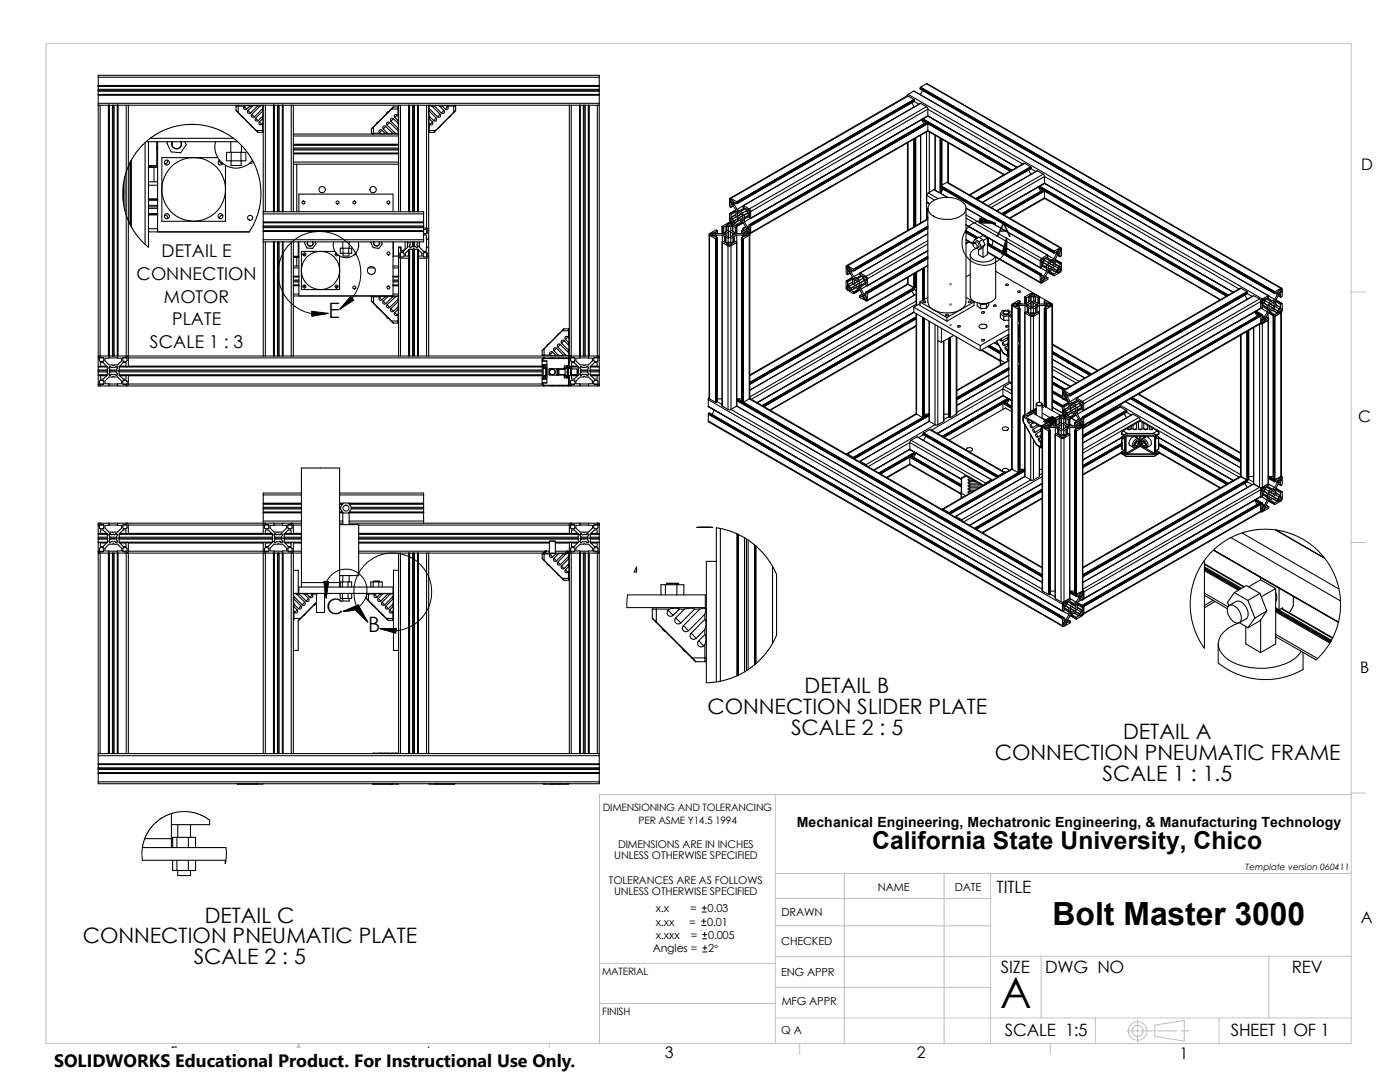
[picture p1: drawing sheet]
<svg xmlns="http://www.w3.org/2000/svg" width="279mm" height="216mm" viewBox="0 0 279 216" stroke-linecap="round" stroke-linejoin="round" font-family="sans-serif">
<defs><g id="words">
<text font-size="8.5" x="199.6" y="201.2">A</text>
<text font-size="6.4" x="210.1" y="184.5">Bolt Master 3000</text>
<text font-size="4.9" x="174.1" y="169.5">California State University, Chico</text>
<g font-size="4.2">
<text x="198.8" y="47.4">A</text>
<text x="65.5" y="63.4">E</text>
<text x="65.2" y="122.6">C</text>
<text x="73.4" y="126.2">B</text>
<text x="141.2" y="142.5">CONNECTION SLIDER PLATE</text>
<text x="160.6" y="138.3">DETAIL B</text>
<text x="157.9" y="146.6">SCALE 2 : 5</text>
<text x="224.2" y="147.5">DETAIL A</text>
<text x="198.5" y="151.6">CONNECTION PNEUMATIC FRAME</text>
<text x="220" y="155.8">SCALE 1 : 1.5</text>
<text x="40.9" y="184.1">DETAIL C</text>
<text x="16.5" y="188.3">CONNECTION PNEUMATIC PLATE</text>
<text x="38.7" y="192.4">SCALE 2 : 5</text>
</g>
<text font-size="3.6" x="10.8" y="213">SOLIDWORKS Educational Product. For Instructional Use Only.</text>
<g font-size="3.5">
<text x="32.3" y="51.3">DETAIL E</text>
<text x="27.3" y="55.8">CONNECTION</text>
<text x="32.7" y="60.4">MOTOR</text>
<text x="34.4" y="64.9">PLATE</text>
<text x="29.9" y="69.4">SCALE 1 : 3</text>
</g>
<g font-size="3.4">
<text x="198.9" y="178.3">TITLE</text>
<text x="199.8" y="194.1">SIZE</text>
<text x="208.6" y="194.2">DWG NO</text>
<text x="257.8" y="194.2">REV</text>
<text x="200.5" y="206.7">SCALE 1:5</text>
<text x="245.6" y="206.7">SHEET 1 OF 1</text>
</g>
<g font-size="3.2">
<text x="271.7" y="34">D</text>
<text x="271.1" y="84.3">C</text>
<text x="271.5" y="134.2">B</text>
<text x="271.6" y="184.1">A</text>
<text x="33.8" y="211.2">5</text>
<text x="84.2" y="211.1">4</text>
<text x="132.7" y="211.1">3</text>
<text x="183" y="211.2">2</text>
<text x="235.4" y="211.4">1</text>
</g>
<text font-size="2.8" x="159" y="164.9">Mechanical Engineering, Mechatronic Engineering, &amp; Manufacturing Technology</text>
<g font-size="2.2">
<text x="175.2" y="177.8">NAME</text>
<text x="190.5" y="177.7">DATE</text>
<text x="130.9" y="182.1">x.x</text>
<text x="130.9" y="184.7">x.xx</text>
<text x="137.5" y="184.7">=</text>
<text x="137.8" y="182.1">=</text>
<text x="141.1" y="184.7">0.01</text>
<text x="141.2" y="182.1">0.03</text>
<text x="156" y="182.8">DRAWN</text>
<text x="130.3" y="190">Angles =</text>
<text x="130.9" y="187.4">x.xxx</text>
<text x="137.8" y="187.4">=</text>
<text x="141.3" y="187.4">0.005</text>
<text x="141.4" y="190">2°</text>
<text x="155.9" y="188.6">CHECKED</text>
<text x="155.9" y="194.8">ENG APPR</text>
<text x="156" y="200.6">MFG APPR</text>
<text x="155.9" y="206.4">Q A</text>
</g>
<g font-size="2.1">
<text x="122.6" y="171.4">UNLESS OTHERWISE SPECIFIED</text>
<text x="123.4" y="169.3">DIMENSIONS ARE IN INCHES</text>
<text x="121.5" y="176.5">TOLERANCES ARE AS FOLLOWS</text>
<text x="122.6" y="178.6">UNLESS OTHERWISE SPECIFIED</text>
</g>
<g font-size="2">
<text x="120.3" y="161.8">DIMENSIONING AND TOLERANCING</text>
<text x="127.4" y="164.3">PER ASME Y14.5 1994</text>
<text x="120.1" y="194.6">MATERIAL</text>
<text x="120.2" y="202.5">FINISH</text>
</g>
<text font-size="1.7" x="248.6" y="173.6">Template version 060411</text>
</g></defs>
<g fill="none" stroke="#c0c0c0" stroke-width=".2">
<path d="M9.2 8.7h260.5v199.5h-260.5zM269.7 58.3h2.8M269.7 108.2h2.8M154.7 158.5v49.7M269.7 158.5h-150.1v49.7M269.7 158.2h2.8M154.7 174.3h115M154.7 179.3h43M168.5 174.3v33.9M188.4 174.3v33.9M197.7 174.3v33.9M119.6 192.2h35.1"/>
<path d="M154.7 197h43M154.7 184.7h43M154.7 190.9h43M197.7 190.8h72M207.8 190.8v12.3M253.2 190.8v12.3M59.6 208.2l.3 .9h-.6zM59.6 208.2v2.2M109.6 208.2v2.2M119.6 200.2h35.1M154.7 203.1h115M159.6 208.2v2.2"/>
<path d="M209.6 208.2v2.2M218.6 203.1v5.1M224.8 205.7h1.6M226.7 205.7h.6M227 203.4v1.6M227 205.4v.6M227 206.4v1.5M227.7 205.7h2.3M230.3 205.7h.4M230.5 204.6l5.8-1v4.1l-5.8-.9zM231 205.7h3.9M235.7 205.7h1.6"/>
<path d="M243.3 203.1v5.1"/>
<circle cx="227" cy="205.7" r="1.12"/>
<circle cx="227" cy="205.7" r="1.86"/>
</g>
<g fill="none" stroke="#000" stroke-width=".21">
<path d="M19.6 15.4v1.7h100v-1.7M19.6 15.4h100M19.6 17.1h100M19.6 18.9h100M19.6 17.8h100M19.6 18h100M19.6 18.2h100M19.6 15.4v-.4h100v.4M119.6 18.8v-1.7l-100 .1v1.6l100 .1M181.2 19.2l-.2-.1-35.3 20.5M181.2 18.8l-.2 .4M181.2 19.2l1.2 .7-35.4 20.4-1.1-.7"/>
<path d="M181.2 19.2l-35.3 20.4M181.2 18.8l70.7 40.8M181.2 18.8l1.2-.6 70.7 40.8M182.4 18.2l70.8 40.8M182.4 19.9l-35.3 20.4M182.4 19.9h.1M182.4 19.9l.1 .1M182.5 20l-35.4 20.3M182.5 20h.1M183.6 17.7l70.8 40.9M183.6 17.7v-.1l70.7 40.8v.1M183.6 17.5l70.8 40.8"/>
<path d="M183.6 17.7l70.7 40.8M183.7 17.4l70.7 40.9M183.7 17.4h.1M183.7 17.4v.1M184.1 18l-.5 .9M184.9 16.7h.1l70.8 40.8M184.9 16.7l-1.2 .7 70.7 40.8 1.2-.7M184.9 16.7l70.7 40.8M19.6 20.6v-1.6h100v1.6M19.6 21v50M19.6 20.6h100M19.6 21h.4"/>
<path d="M19.6 20.6v.4M20 21v50M20 21h5.2M21.6 21v50h-1.6M21.7 21v50M21.8 21v50M21.8 21v50h3.4M22.4 21v50M22.6 21v50M22.8 21v50M23.4 21v50M23.5 21v50"/>
<path d="M24.6 36.8v3.6M24.9 35.2v6.8M25.2 21h.4M25.2 21v50M25.6 21v50M25.6 21h26.9M26 32.4v12.4M26 32.3v12.6M26.1 32.2v12.8M26.1 32.1v13M26.2 32v13.3M29 28.4v20.4"/>
<path d="M29.2 28.3h18.2M29.6 37h1.9M29.6 39.7h1.9M29.6 39.8h1.9M29.6 39.9h1.9M29.6 36.3h1.9M29.6 28.3v21M29.7 33.2h.1M29.7 33.2l.1 .2h1.7M29.8 33.2l.9 .2M29.8 33.1v.1M30 27.6h16.6"/>
<path d="M30.7 33.4v2.9M31.3 29.8h.2M31.3 29.5h.2M31.3 28.3v4.8h-1.7M31.5 28.3v18M31.5 33.1h-1.9l.1 .1M33.4 32l.1 .1a.48 .48 0 0 1-.6 .5M33.5 28.3l-.2 .3 .9 1.7 1.9 .2 1.1-1.6-.3-.6M36.1 28.3a.94 .94 0 0 1-.9 1.4 .94 .94 0 0 1-.8-1.4M36.2 28.3a1 1 0 0 1-.9 1.4 1 1 0 0 1-.9-1.4M37.3 24.8h1.9M43 28.3a4.2 4.2 0 0 0 2.2 4.8 4.2 4.2 0 0 0 5.2-1.1"/>
<path d="M43.4 31.5h-11.1v12.7h12.7v-11.2M43.8 32a.51 .51 0 0 0-.2 .8 .51 .51 0 0 0 .9-.2M43.9 32v.3a.44 .44 0 0 0 .5 .3M45.2 30.4h3.9v1.7h-3.9zM46.1 28.3v2.1M46.1 32.1v.9h2v-.9M46.1 30.4v1.7M47.1 21.2h1.8M47.1 21.2v.9l.4 .3M47.2 22.1l3.9 3.9M47.3 21l-.2 .2M47.5 21v1.4"/>
<path d="M47.5 22.4h.1M48.1 30.4v1.7M48.2 23.2h.1M48.2 23.1v.1M48.2 29v1.4M48.2 23.2l.2 .2M48.4 23.4h.1M48.7 21.3a.36 .36 0 0 0 0 .5 .36 .36 0 0 0 .5 0M48.7 21.3l.5 .5M48.9 21.2h1M48.9 21.2l-.2 .1M49.5 22.1a.36 .36 0 0 0 0 .5 .36 .36 0 0 0 .5 0"/>
<path d="M49.5 22.1l.5 .5M49.9 21.2h.5M49.9 21.2l-.7 .6M50.2 25.1l.2 .3M50.2 22.8a.36 .36 0 0 0 0 .5 .36 .36 0 0 0 .6 0M50.2 22.8l.6 .5M50.4 21.2h1M50.4 25.3v.1M50.4 25.4h.1M50.4 21.2l-.9 .9M50.4 32v.1a.48 .48 0 0 1-.6 .5M51 23.6a.36 .36 0 0 0 0 .5 .36 .36 0 0 0 .5 0"/>
<path d="M51 23.6l.5 .5M51.1 26l.4 .4M51.1 26h1.4M51.2 26.1l.2 .1M51.4 21.2h.5M51.4 21.2l-1.4 1.4M51.5 26.4h.9M51.8 24.3a.36 .36 0 0 0 0 .5 .36 .36 0 0 0 .5 0M51.8 24.3l.5 .5M51.9 21.2l-1.7 1.6M52.4 22.2v1M52.4 21.1v.6"/>
<path d="M52.4 23.7v1M52.4 21.1l-.5 .1M52.4 24.7v1.7M52.4 21.1l.2 .1M52.4 21.7v.5M52.4 23.2v.5M52.4 24.7l-.1 .1M52.4 21.7l-1.6 1.6M52.4 22.2l-1.4 1.4M52.4 23.2l-.9 .9M52.4 23.7l-.6 .6M52.5 21v21.2"/>
<path d="M52.5 26.3l-.1 .1M52.5 21h.5M53 21v21.2M53 21h5.1M54.6 21v21.2M54.7 21v21.2M55.4 21v21.2M55.5 21v21.2M55.7 21v21.2M56.3 21v21.2M56.4 21v21.2M56.5 21v21.2"/>
<path d="M58.1 21v21.2M58.1 21h.4M58.5 21v21.2M58.5 28.9l21 .1v1.6M58.5 30.7h21v1.6M58.5 29.5h21M58.5 26.8h15.8M58.5 27.1h21M58.5 28.8h21M58.5 30.6h21M58.5 32.3h21M58.5 32.8h21"/>
<path d="M58.5 28.9h21M58.5 30.6h21.1M58.5 29.8h21M58.5 29.9h21M58.5 21h55.1M59.2 32.8v9.4M74.1 26.6h1.7M74.1 26.6l.2 .2M74.3 26.8h.2M74.5 25.4l-.4 .3v.9M74.5 25.4v1.4M74.5 26.8h5"/>
<path d="M75.1 24.6h.1M75.1 24.6v.1M75.4 24.4l-.3 .2M75.7 26.5l.1 .1M75.8 26.6l.5 .1 .5-.1M76.2 26a.36 .36 0 0 0-.5 0 .36 .36 0 0 0 0 .5M76.2 26l-.5 .5M76.2 26l.6 .6M76.5 25.7l.8 .9M76.8 26.6h.5M77 25.2a.36 .36 0 0 0-.5 0 .36 .36 0 0 0 0 .5M77 25.2l-.5 .5"/>
<path d="M77 25.2l1.4 1.4M77.3 25l1.6 1.6M77.3 26.6l.6 .1 .5-.1M77.4 22.4h.1M77.4 22.4l-.2 .2M77.8 24.5a.36 .36 0 0 0-.5 0 .36 .36 0 0 0 0 .5M77.8 24.5l-.5 .5M77.8 24.5l1.6 1.6M78 24.2l1.4 1.4M78.1 21.8l-3.6 3.6M78.1 21.8h1.4M78.4 21.5l-.2 .1"/>
<path d="M78.4 26.6h.5M78.4 21.5h.1M78.5 21.4l-4.3 4.3M78.5 21.3l-.4 .5M78.5 21.3h.9M78.5 23.7l.9 .9M78.5 23.7a.36 .36 0 0 0-.5 0 .36 .36 0 0 0 0 .5M78.5 23.7l-.5 .5M78.8 23.5l.6 .5M79.3 22.9l.1 .1M79.3 22.9a.36 .36 0 0 0-.5 0 .36 .36 0 0 0 0 .6M79.3 22.9l-.5 .6"/>
<path d="M79.4 21.3v1.7M79.4 23v1M79.4 26.1v.6l-.5-.1M79.4 24.6v1M79.4 24v.6M79.4 25.6v.5M79.4 21.3l.1 .2M79.5 21.5v.3M79.5 26.8v.3M79.5 32.3v.5M79.5 21v.5M79.5 21.8v5"/>
<path d="M79.5 27.1v1.7h-21M79.5 32.8v9.4M79.5 26.6l-.1 .2M79.9 21v21.2M81.6 21v21.2M81.7 21v21.2M82.3 21v21.2M82.5 21v21.2M82.7 21v21.2M83.4 21v21.2M83.5 21v21.2M85.1 21v24.5"/>
<path d="M85.6 21v50M85.6 26h1.4M85.6 26.3l.1 .1M85.7 21.1v.6M85.7 21.1l.5 .1M85.7 22.2v1M85.7 23.7v1M85.7 24.7v1.7M85.7 23.2l.9 .9M85.7 22.2l1.4 1.4M85.7 21.1l-.1 .1M85.7 21.7v.5"/>
<path d="M85.7 23.2v.5M85.7 21.7l1.6 1.6M85.7 24.7l.1 .1M85.7 23.7l.6 .6M86.2 21.2h.5M86.2 21.2l1.6 1.6M86.3 24.3a.36 .36 0 0 1 0 .5 .36 .36 0 0 1-.5 0M86.3 24.3l-.5 .5M86.7 21.2h1M86.7 21.2l1.4 1.4M87 26l-.4 .4h-.9M87 26l-.4 .4"/>
<path d="M87.1 23.6a.36 .36 0 0 1 0 .5 .36 .36 0 0 1-.5 0M87.1 23.6l-.5 .5M87.6 25.4h.1M87.7 25.3v.1M87.7 21.2h.5M87.7 21.2l.9 .9M87.8 22.8a.36 .36 0 0 1 0 .5 .36 .36 0 0 1-.5 0M87.8 22.8l-.5 .5M87.9 25.1l-.2 .3M88.2 21.2h1M88.2 21.2l.7 .6M88.6 22.1a.36 .36 0 0 1 0 .5 .36 .36 0 0 1-.5 0"/>
<path d="M88.6 22.1l-.5 .5M89.2 21.2l.2 .1M89.4 21.3a.36 .36 0 0 1 0 .5 .36 .36 0 0 1-.5 0M89.4 21.3l-.5 .5M89.8 23.2h.1M89.9 23.2l-.3 .2M89.9 23.1v.1M90.6 21v1.4M90.6 22.4l-3.6 3.6M90.8 22.2l-.2 .1M90.8 21l.1 .2M90.9 21.2v.9l-.3 .3"/>
<path d="M90.9 21.2h-1.7M90.9 22.1l-.3 .3M113.6 21v50M113.6 21h.4M114 21v50M114 21h1.7v50h-1.7M115.7 21v50M115.7 21h1.7v50h-1.7zM115.8 21v50M116.4 21v50M116.6 21v50M116.8 21v50"/>
<path d="M117.5 21v50M119.2 21h.4M119.2 21h-1.6v50h1.6M119.2 21v50M119.6 21v50M119.6 20.6v.4M145.8 39.9v.4M145.9 39.6h-.3v1.5M145.9 39.8l-.1 .1M145.9 39.8l.3 .2M181.1 28.5v17.5M181.2 28.4v17.5"/>
<path d="M181.9 20.5l.6 .8M182.4 27.8v17.5M182.5 20.2l-35.4 20.4M182.5 27.7v17.5M182.5 20.2l.9 .6M182.5 20.2h.1M182.5 20.2v-.2l-35.4 20.4v.2M182.6 27.6v17.5M182.7 27.6v17.5M182.8 27.6v17.4M183.7 27v17.5M183.9 23.9l1 .5"/>
<path d="M184 24l.8 .5M184 23.8l17.7 10.3M184 23.8l17.8 10.2M184.1 23.7l17.8 10.3M184.2 23.7l17.8 10.3M184.9 24.4h.1M184.9 24.4l-35.4 20.4M184.9 24.4l-1-.5 .5 .8M184.9 21.3l-1.2-.7-35.4 20.4M184.9 26.3v17.5M184.9 21.3l-35.4 20.4M184.9 21.3l.3 .5"/>
<path d="M185 39l1.5 .9M185 39v1.3M185 24.4l.1 .1-35.4 20.4-.1-.1M185 24.4l-35.4 20.4M185 26.2h.3M185.1 23.2h.1M185.1 24.6l-35.4 20.4M185.2 26l-.1 .2-35.4 20.4M185.2 21.8v1.3M185.2 24.7v1.3M185.2 23.1l17.7 10.3-17.7-10.2-35.5 20.4M185.2 26.2l15.1 8.7"/>
<path d="M185.2 21.8l18.9 10.9M185.2 24.7l16.4 9.5M185.2 26l15.2 8.8M185.2 24.7l-35.4 20.4v1.3M185.2 24.6l-35.4 20.4M185.2 21.8l-35.4 20.4M185.2 23.1l-35.4 20.5M185.2 26l-35.4 20.4M185.3 38.5l-.3 .5M185.3 38.5l1.9 1.1M185.5 26.3v12.1M186.4 37.8l2.7 1.6-2.7-1.6-1.1 .7"/>
<path d="M186.6 27v10.9M186.6 27v11M187.6 27.6v10.9M187.7 37.4l22.6 13.1M187.7 27.6v10.9M187.7 37.1l22.7 13.1M187.7 37.1h.1M187.7 37l22.7 13.1 1.1-.7M187.7 37v.1M187.8 27.6v9.4M187.8 37.5v.9M187.8 27.7v9.3"/>
<path d="M187.8 37.5v.8M187.9 27.7v9.3M187.9 37.5v.7M188 27.8v9.2M188 37.6v.5M188.2 37.7l-.5 .9M188.9 36.4h.2l22.7 13M188.9 36.4l22.6 13M188.9 36.4l-1.2 .6M189.1 28.4v8M189.3 28.5v7.9M201.7 34.1l-16.6-9.5-35.4 20.4"/>
<path d="M204.5 32.6h-.2l-10.8 6.3M204.5 32.6l-11 6.3M204.5 32.6l1.2 .7M205.3 34l.4 .8M205.7 33.3l-11 6.3M205.7 33.3v.1M205.7 33.4h.1M205.7 33.4l-10.9 6.2M205.7 33.4l-10.9 6.3M205.7 33.4l-10.8 6.3M206.7 34.2l-1-.5-10.6 6.1 10.7-6.2v-.2l-10.9 6.3M207 34.1l-11 6.3"/>
<path d="M207 34.1l-10.9 6.3M207 34.1l1.2 .7M207.2 37.3l1 .6M207.2 37.3l.5 .8M207.3 37.4l.8 .5M207.3 37.3l37.6 21.7M207.3 37.3l37.7 21.7M207.5 37.2l37.7 21.7M208.2 34.8l-11 6.3M208.2 34.8l.2 .4M208.4 38.1l-8.2 4.7M208.4 38l-8.2 4.8"/>
<path d="M208.4 38l36.5 21.1M208.4 38h.1M208.4 39.5v.2l-6.8 3.9M208.4 36.6l-9.4 5.5 9.4-5.5M208.4 36.6l37.7 21.7M208.4 39.6l35.1 20.2M208.4 35.2v1.4M208.4 38.1v1.4M208.4 35.2l-10.6 6.2M208.4 38.1l-8.1 4.7M208.4 39.5l-6.9 4M208.4 35.2l38.9 22.5"/>
<path d="M208.4 38.1l36.4 21M208.4 39.5l35.2 20.3M29.6 42.9h1.9M29.6 45.6h1.9M29.6 42.7h1.9M29.6 46.3h20.1M29.6 42.8h1.9M29.6 42.6h1.9M29.6 41h1.9M29.6 41.3h1.9M29.6 41.6h1.9M32.9 43h.1a.45 .45 0 0 1 .4 .6"/>
<path d="M44.5 43h-.2a.48 .48 0 0 0-.4 .6M52.5 42.2h32v.5M52.5 42.7v1.6h32v-1.6M52.5 44.4h32v1.7h-32zM52.5 47.8v-1.6h32v1.6M52.5 48.3v22.7M52.5 44.4h32M52.5 42.7h32M52.5 47.8h32M52.5 46.1h32M52.5 45.1h32M52.5 45.3h32"/>
<path d="M52.5 45.4h32M52.5 42.2v.5M52.5 47.8v.5M53 48.3v22.7M54.6 48.3v22.7h-1.6M54.6 48.3v22.7M54.7 48.3v22.7M54.7 48.3v22.7h3.4M55.4 48.3v22.7M55.5 48.3v22.7M55.7 48.3v22.7M56.3 48.3v22.7"/>
<path d="M56.4 48.3v22.7M56.5 48.3v22.7M58.1 48.3v22.7M58.5 48.3v22.7M58.5 53.5h1.1M58.5 55.1h1.1M58.5 57h1.1M58.5 58.7h1.1M58.5 55.2h1.1M58.5 56.9h1.1M58.5 59.1h21M58.5 51.2h1.1"/>
<path d="M58.5 53.1h1.1M58.5 55.9h1.1M58.5 56h1.1M58.5 56.3h1.1M59.2 51.4l-.6-.2 .1 .2h.9M59.2 51.4v1.7M59.5 49.1l.1 .1M59.5 48.3v2.8h-1M59.5 49h.1M59.6 42.2v-3.5h18.8v3.5M59.6 48.3v10.8M60.5 57.1h.3v.3"/>
<path d="M60.8 50.5v.3h-.3M60.9 48.3l-.2 .1 .6 1.1 1.1 .1 .7-1-.2-.3M61.4 48.3l-.1 .2M62.4 48.3a.56 .56 0 0 1-.4 .8 .56 .56 0 0 1-.7-.6M62.4 48.3a.61 .61 0 0 1-.4 .8 .61 .61 0 0 1-.7-.6M66.8 50.2h-6.6v7.6h7.6v-6.7M67.1 50.5v.3h.3M67.1 50.5a.31 .31 0 0 0-.2 .5 .31 .31 0 0 0 .5-.1M67.4 57.1h-.3v.3M67.9 49.5h2.3v1h-2.3zM68.4 48.3v1.2M68.5 49.5v1.6h1.1v-.6"/>
<path d="M69.6 49.5v1M69.7 48.3v1.2M71 50.5v.3h-.3M71.5 48.3a2.54 2.54 0 0 1-2.5 3.1 2.54 2.54 0 0 1-2.4-3.1M73.5 53.5h1.3M74.1 48.3h-.1l.5 1.1 1.1 .2 .7-.9-.2-.4M74.1 59.2v.9l.4 .4M74.3 59.1l-.2 .1M74.5 59.1v1.4M75.6 48.3a.55 .55 0 0 1-.4 .8 .55 .55 0 0 1-.5-.8M75.7 48.3a.59 .59 0 0 1-.5 .8 .59 .59 0 0 1-.6-.8M75.7 59.3l.5 .5"/>
<path d="M75.7 59.3a.36 .36 0 0 0 0 .5 .36 .36 0 0 0 .5 0M75.8 59.2l.5-.1 .5 .1M75.8 59.2h-1.7M75.8 59.2l-.1 .1M76.8 59.2l-.6 .6M76.8 59.2h.5M77.3 59.2l.6-.1 .5 .1M77.3 59.2l-.8 .9M78.4 59.2l-1.4 1.4M78.4 59.2h.5M78.4 48.3v10.8M78.4 55.2h1.1v1.7h-1.1"/>
<path d="M78.4 57h1.1v1.7M78.4 49.3h.1M78.4 49.4h.1M78.4 53.5h1.1M78.4 58.7h1.1M78.4 55.2h1.2M78.4 56.9h1.1M78.4 49.7h.1M78.4 53.1h1.1M78.4 57h1.1M78.4 55.9h1.1M78.4 56h1.1"/>
<path d="M78.4 56.3h1.1M78.5 48.3l-.1 2.9M78.5 51.1h1M78.9 59.2l-1.6 1.6M79.4 59.1l-.5 .1M79.4 59.1v.6M79.4 59.7l-1.6 1.6M79.4 59.7v.5M79.4 59.1l.1 .1M79.5 51.1l.1 .3 .3 .1M79.5 53.1v.4M79.5 58.7v.4"/>
<path d="M79.5 53.5v1.6h-1.1M79.5 59.1v11.9M79.6 49.4h.1M79.8 49.3l.2 .1v.7M79.8 50.5h.8v.6l-.1 .2-.7-.1zM79.9 50.4v.9M79.9 51.5v19.5M79.9 51.5h1.7v19.5h-1.7M80.9 48.3v1.3l-.5 .4h-.3v-.7h-.6v3.8M80.9 51.1h.7M81.3 48.3l.1 .2-.1 .2v.7l-.8 .8h-.5M81.6 49.8v1.3"/>
<path d="M81.6 51.1l.1 .1M81.7 51.5l-.1 19.5M81.7 49.1v.1M81.7 49.7v1.4M81.7 51.4v19.6M81.7 49.7v21.3h3.4M81.7 49.7l-.8 .8v.6M81.7 49.7h.6M81.7 49v.3M81.9 48.3v.6l-.3 .2 .3 .3 .3-.2h.6l.4 .2 .2-.3-.2-.2v-.6M82.3 48.3v.9M82.3 49.7v21.3"/>
<path d="M82.5 48.3v.9M82.5 49.6v21.4M82.5 49.6l.2 .1M82.5 49.6l-.2 .1M82.7 48.3v.9M82.7 49.7v21.3M82.7 49.7h.7M83.4 49v.3M83.4 49.7v21.3M83.4 49.1v.1M83.4 49.7v1.4M83.4 51.4v19.6"/>
<path d="M83.4 51.4h.1M83.4 49.7l.8 .8v.6M83.4 51.5h.1M83.5 49.8v1.3M83.5 51.1h.7M83.5 51.1l-.1 .1M83.7 48.3v1.1l.8 .8 .6-.1v-.7l.3-.1M84.5 50.5l.7-.1 .1 .8h-.8zM84.5 47.8v.5h-32M84.5 45.8h.6l.2 .1-.1 .7h-.7M84.5 45.5h.6M84.5 46.9h.5"/>
<path d="M85.1 46.9v.7l.3 .1M85.1 45.8v.8M85.1 47.7v1.7M85.1 50.4v.9M85.1 51.5v19.5M85.1 51.5h-1.6v19.5M85.1 45.5l.3 .1 .2 .3M85.4 47.7h.1M85.6 51.1l-.2 .3-.3 .1M141.5 46.8l.1 32.8M141.6 46.9l1.2 .7v32.7l-1.2-.7M141.6 46.9v32.7"/>
<path d="M141.9 46.7v.2M141.9 46.9l.3 .1M142.2 47h.3M142.2 46.5h.3M142.2 46.5v.5M142.2 46.5l-.3 .2M142.5 46.5v.5M142.5 46.5l.2 .2M142.6 47.2l.5 .2-.1 .2M142.6 46.4l.4 .2h1.1M142.6 46.4h.1M142.7 46.7v.2"/>
<path d="M142.7 46.9l-.2 .1M142.8 45.9l-1.2 .7v.3M142.8 47.6v32.7M142.9 47.6v32.7M142.9 47.6h.1M143 45.9l.1 .2-.5 .3M143 46.9h1.1M143 46.9l-.4 .2M143 46.9v.5M143 47.6v32.7M143.1 46.1v.5M143.1 47.5v32.7l-.1 .1"/>
<path d="M144.1 45.2v1.4M144.1 48.3v32.7M144.1 46.9v1.4l.3-.1 .5 .3M144.1 45.2h.1M144.1 48.3h.1M144.1 46.9l.5 .3M144.1 45.3h.2M144.3 45.3h.1M144.3 45.3v1.3M144.4 45.3v1.1M144.4 45.3l.5-.2v1.1M144.5 46.7v.2"/>
<path d="M144.5 46.9h.4M144.5 46.7h.4M144.6 47.2h.2M144.6 47.2v1.1M144.8 47.2l.1 .1M144.8 47.2v1.2M144.9 47.3v1.1M144.9 47.3l.4 .3v.7l-.4 .2M144.9 46.2l-.8 .4M144.9 46.7v.2M144.9 46.9l.4 .3M144.9 46.1v-1l.4 .2v.6l-.4 .3"/>
<path d="M145.1 44.8v.2M145.1 48.6v.1M145.1 48.7l.4 .2M145.1 45l.4 .1M145.3 49.1h.6M145.3 49.1l-1.2-.7v32.6l1.2 .7M145.3 49.1v32.6M145.3 46.4l-.4 .3M145.3 47.2l.1 .2h.4M145.3 46.4v.8M145.4 46.1l-.1 .3M145.4 46.1v1.3"/>
<path d="M145.4 46.1h.4M145.5 48.9h.2M145.5 45.1h.2M145.5 48.4h.2M145.5 44.6h.2M145.5 44.6v.5M145.5 48.4v.5M145.5 44.6l-.4 .2M145.5 48.4l-.4 .2M145.6 42.6h.1M145.6 41.1h.1M145.7 42.6l-.1 1.5 .3 .4"/>
<path d="M145.7 41.3h.2M145.7 42.6l.1 .1M145.7 44.6v.5M145.7 48.4v.5M145.7 48.4l.3 .2M145.7 44.6l.3 .2M145.8 46.1v.3M145.8 43.7v.4M145.8 46.1v1.3M145.8 40.3l.1 .2M145.8 44.1l.1 .2M145.8 46.4l.5 .3"/>
<path d="M145.8 42.7l.1 .1M145.8 47.2v.2M145.8 46.4v.8M145.9 44.5l1.1 .7v1.4M145.9 42.8v.5l1-.5M145.9 40.7v.6M145.9 49.1v32.6M145.9 44.5l-.5-.1-1.3 .8v1.4M145.9 43.6l-.1 .1M145.9 40.7l.4 .2 .6 1M145.9 40.5l.3 .2M145.9 43.6l.3 .2"/>
<path d="M145.9 44.3l.3 .2M146 48.6v.1M146 44.8v.2M146 48.7l-.3 .2M146 45l-.3 .1M146.2 45.1h.1M146.2 45.1v1M146.2 45.1l-.4 .2v.6l.5 .3M146.2 40l-.4 .3M146.2 43.8l-.4 .3M146.2 40l.1 .3M146.2 43.8l.1 .2"/>
<path d="M146.3 46.9l-.5 .3M146.3 45.1v1.1M146.3 46.7v.2M146.3 45.1l.4 .2M146.3 46.7h.3M146.3 47.3v1.1M146.3 46.2l.7 .4M146.3 40.6l-.1 .1M146.3 44.4l-.1 .1M146.3 41.1l-.4 .3M146.3 40.3l-.4 .2M146.3 41l-.4 .3"/>
<path d="M146.3 44l-.4 .3M146.3 47.2v.1M146.3 47.2h.3M146.3 40.3v.3M146.3 44v.4M146.3 47.2v1.2M146.5 40.8l.6 1M146.6 47.2v1.1M146.6 46.9h-.3M146.6 46.7v.2M146.7 45.3v1.1M146.7 45.3h.2"/>
<path d="M146.9 41.9l-1.2 .7M146.9 42.2l-1 .6M146.9 42l-1.1 .7M146.9 41.9v1.4l-.6 .3-.4-.2 1-.5M146.9 45.3v1.3M146.9 40.6l-.4 .2M147 46.9v1.4l-.3-.1-.4 .3-.5-.2v-.7l.5-.3M147 45.2h.1M147 48.3h.1M147 48.4l-1.1 .7M147 46.9h1.2M147 45.3h-.1"/>
<path d="M147 46.9l-.4 .3M147 44.8l.1 .2M147.1 43.2l.1 .4M147.1 42.2l.1-.1 .3 .3M147.1 45.1h.1M147.1 48.3l-.1 32.7M147.1 40.3h.1M147.1 42.2l.1 .3M147.1 45v.1M147.1 45.1l1.2-.7-1.2 .8M147.1 41.8l.5 .2M147.1 40.6h-.1l-.4-.3-.1 .5"/>
<path d="M147.2 42.5v.6M147.2 43.1l-.1 .1M147.2 42.1l-.1 .1M147.4 43.9l-.9 .6v-.4l.6-.4 1.2 .7M147.5 43.5l.4 .3M147.5 43.5l-.3 .1M147.5 42.4l-.3 .1M147.5 42.4l.4 .3M147.5 44l-.9 .5 .4 .3M147.6 42l.1 .2M147.7 42.2h.1M147.9 42.7h.3l.1 .2-.1 .2"/>
<path d="M147.9 43.8l.2 .3M147.9 42.7l-.7 .4M148 46.1v.5M148 47.5v32.6M148 44.2l-1 .6M148 47.5l.2 .1v32.7l-.2-.1zM148 46.1l.5 .3M148.2 45.9l-.2 .2M148.2 44.4l-1.1 .6M148.2 46.9l.3 .2M148.2 46.9v.5M148.2 43.6l.1 .4"/>
<path d="M148.2 43.6l-.3 .2M148.2 43.1l-.7 .4M148.2 42.6l-1.1 .6M148.2 43.1v.5M148.3 47.6l-.1 32.7 59.8 34.5M148.3 47.6h.1M148.3 44.4l-1.2 .7M148.3 47.6v32.7M148.3 44.4l.6 1v.4M148.3 41.1h.1M148.3 45.8h.1M148.3 45.6v.2"/>
<path d="M148.3 45.9l1.2 .7M148.3 45.6l.5 .2M148.3 44l-.2 .1M148.3 43l-1.1 .6M148.4 47.6v32.7M148.4 41l1.1 .7M148.4 46.7v.2M148.4 46.9l.3 .1M148.5 43.6v.1M148.5 47.2l-.5 .2v.1M148.5 43.4v-.5l.6-.3 .4 .2v.7l.2 .1M148.5 46.4l-.3 .2h-1.2"/>
<path d="M148.5 46.4h.1M148.5 43.4l1-.5-1 .7M148.5 43.7v.6M148.5 43.4v.2M148.5 44.3l.6 1M148.5 41.5l-.9 .5M148.7 46.5h.3M148.7 46.5v.5M148.7 46.5l-.3 .2M148.7 41.6l-1 .6M148.7 47h.3M148.8 45.3l-.5 .3"/>
<path d="M148.8 41.6l-1 .6M148.8 41.7l-.5-.3v-.3l-1.2 .7M148.9 41.7v.4l-.6 .4-.5-.3M149 46.5v.5M149 46.5l.3 .2M149.1 41.8v.4M149.1 45.6v.3M149.1 45.9l.1 .3M149.1 42.2l.1 .2M149.1 45.3l.4 .2M149.2 45.5l-.1 .1M149.2 41.7l-.1 .1"/>
<path d="M149.2 45.5l.3 .2M149.2 46.2l.3 .2M149.2 42.4l.3 .2M149.2 41.7l.3 .2M149.3 46.7v.2M149.3 46.9l-.3 .1M149.5 41.9l-.4 .3M149.5 45.7l-.4 .2M149.5 45.7l.1 .2M149.5 41.9l.1 .2M149.5 46.6l.1 .1-.1 .2M149.5 41.7l.3 .5"/>
<path d="M149.5 46.9l-1.1 .7M149.5 46.9v32.7M149.5 43.2l-1 .5M149.5 45l-.4 .3M149.6 44.8l-.1 .7M149.6 46.8v32.7l-.1 .1M149.6 42.1v.4M149.6 45.9v.4M149.6 42.5l-.1 .1M149.6 42.1l-.4 .3M149.6 46.3l-.1 .1M149.6 45.9l-.4 .3"/>
<path d="M149.7 43.6l-1.2 .7M149.8 43.6h.1M149.8 46.4v.2h-.3M149.8 42.2v1.4M168.9 56.1v1.6l1.4 .9M168.9 56.1h.1M169 54.7h.2M169 56h.1M169 56l-.1 .1M169 56l.1 .1M169 54.7h.1M169 53.3v.4"/>
<path d="M169 57.1v.4M169 53.7l.2 .2M169 57.5l.2 .2M169.1 56.1l.1 .2M169.2 54.2v.5M169.2 53l-.3 .1v1.4M169.2 53.3h-.2M169.2 57.1l-.2 .1M169.2 57.1h-.2M169.2 53.3l.3 .1M169.2 54.1l.4 .3 .5 1M169.2 53.9l.3 .2"/>
<path d="M169.2 57.1l.3 .1M169.2 57.7l.3 .2M169.5 53.4l-.5 .3M169.5 57.2l-.5 .3M169.5 53.4l.1 .3M169.5 57.2l.1 .3M169.6 54.1h-.1M169.6 57.8l-.1 .1M169.6 54.5l-.4 .3M169.6 53.7l-.4 .2M169.6 54.5l-.4 .2M169.6 57.5l-.4 .2"/>
<path d="M169.6 53.7v.4M169.6 57.5v.3M169.8 53.8l.6 .2M169.8 53.8h.1M169.8 53.8v.4M169.8 54.2l.6 1M170.1 55.3l-1.1 .7M170.1 55.7l-.9 .6M170.1 55.5l-1 .6M170.1 55.4v1.3l-.5 .4-.4-.2 .9-.6-.9 .5v-.5M170.1 55.4l-1.1 .6M170.2 54l-.4 .2"/>
<path d="M170.3 58.3l.1 .1M170.3 56.7l.3 .3M170.3 53.8h.1M170.3 55.7l.2 .3M170.4 55.2l.5 .3M170.4 53.8v.1M170.4 53.9v.1M170.4 58.4v.1M170.5 56v.5M170.5 56.5l-.2 .2M170.6 55.5l-.3 .2M170.6 55.5l.2 .4"/>
<path d="M170.8 56.9l.4 .3M170.8 57.4l-1 .5v-.4l.6-.3 .5 .2M170.8 56.9l-.2 .1M170.8 55.9l-.3 .1M170.8 55.9l.4 .2M170.8 57.4l-1 .6 .5 .3M170.9 57.4l.7 .5M170.9 55.5l.1 .1M171 55.6h.1M171.2 57.2l.2 .3M171.2 56.1l-.7 .4M171.3 57.7l-1 .6"/>
<path d="M171.4 57.8l-1 .6M171.4 57.1l.2 .3M171.4 56l-.2 .1M171.4 57.1l-.2 .1M171.4 56.6l-.6 .3M171.4 56l-1.1 .7M171.4 56.6v.5M171.4 56l.2 .4M171.6 57.9l-1.2 .6M171.6 57.9l-1.3 .7M171.6 57.9l.6 .9v.5M171.6 54.5h.1"/>
<path d="M171.6 56.4l-.2 .2M171.6 57.4l-.2 .1M171.6 56.4l-1 .6M171.6 57.4l-.1 .1M171.7 59l-.1 .2M171.7 59.3l1.2 .8 .2-.2M171.7 59l.4 .3M171.7 54.5l1.1 .7M171.7 57l.1 .2M171.8 57.2v.5M171.8 56.9l-.1 .1M171.8 57.7l.6 1"/>
<path d="M171.8 54.9l-.9 .6M172 55l-1 .6M172.1 58.7l-.5 .3M172.1 58.8l-.4 .2M172.1 55.1l-1 .5M172.1 55.1l-.5-.3v-.3l-1.2 .7M172.2 55.2v.4l-.6 .3-.5-.3M172.3 55.2v.4M172.3 59v.4M172.3 59.4l.2 .2M172.3 55.6l.2 .2M172.4 58.7l.4 .2"/>
<path d="M172.5 58.9l-.2 .1M172.5 55.2h-.2M172.5 58.9l.3 .2M172.5 59.6l.3 .2M172.5 55.8l.3 .2M172.5 55.2l.3 .1M172.8 56.2l-.4-.2-.6 .3v.6M172.8 55.3l-.5 .3M172.8 59.1l-.5 .3M172.8 56.3l-1 .6M172.8 56.4l-1.1 .6M172.8 56.6l-1 .6"/>
<path d="M172.8 58.5l-.4 .2M172.8 59.1l.1 .3M172.8 55.3l.1 .3M172.8 55.2l.3 .4M172.9 55.9l-.1 .1M172.9 55.6l-.4 .2M172.9 59.7l-.1 .1M172.9 59.4l-.4 .2M172.9 55.6v.3M172.9 59.4v.3M173 57l-1.2 .7M173.1 57h.1"/>
<path d="M173.1 58.4h.1M173.1 55.6v1.4M181.1 55.4v1.2l.1 .1M181.1 56.5l-.1 .2M181.2 56.7h-.1l-31.5 18.1M181.2 55.3v1.4M181.2 56.7l-31.6 18.3M181.2 56.7l1.2 .7M181.9 58.1l.6 .8M182.4 57.4h.1M182.4 54.7v2.7M182.4 57.4l-32.8 18.9"/>
<path d="M182.4 57.4l-32.8 19 32.8-18.9M182.5 54.6v2.8M182.5 57.5l-32.9 19M182.7 54.5v2.8l-.1 .1v-2.8M182.8 54.4v2.9M182.8 56.7h.1M182.8 54.4v6.6M182.8 58.7l-33.2 19.2 33.2-19.2M182.8 58l-.3-.2-32.9 18.9 32.9-19v-.1l-32.9 18.9M182.9 54.4v6.6M184.1 53.7v6.3M184.1 53.6v6.3"/>
<path d="M184.2 53.6v6.3M184.3 53.6v6.3M184.4 53.5v6.3M185 43.3l.2 .2M185 40.4l.5 .3-.5-.3M185 40.3l.5 .4M185 43.3l.2 .1M185 41.8l.2 .2-.2-.1M185.1 41.7l.1 .1M185.1 41.8l.1 .1M185.2 41.6v18.6l.1 .5a1.89 1.89 0 0 0 1 1.1M185.2 50l-12.2 7.1-.2-.2v-.6"/>
<path d="M185.2 51.4l-12.2 7-.2-.1v.6M185.2 46.7l-13.6 7.8M185.2 51.1l-12.4 7.2M185.2 45.6l-14.8 8.5M185.2 53l-12.2 7.1M185.2 43.6l-16.2 9.4M185.2 42l-.2-.1v1.4M185.2 48.7l-12.1 6.9M185.2 48l-12.4 7.2M185.2 51.6l-12.1 6.9v1.4M185.2 51.5l-12.1 7M185.2 51.4l-12.1 7"/>
<path d="M185.2 45.3l-14.8 8.6M185.2 45.3l-14.8 8.5M185.2 45.2l-14.9 8.6M185.2 45.1l-14.9 8.6-1.1-.7M185.2 52.9l-12.1 7M185.2 45.5l-14.8 8.5M185.2 43.8l-16 9.2M185.2 59.4l-1.6 .8M185.2 41.7h-.1M185.5 40.6v.2M185.5 40.6a5.2 5.2 0 0 1 7 .2 1.64 1.64 0 0 1-1 2.4 5.2 5.2 0 0 1-6-.8 1.43 1.43 0 0 1 0-1.8zM192.8 41.6v18.6a2.54 2.54 0 0 1-2.5 2.1 6 6 0 0 1-4-.5"/>
<path d="M192.8 44.9l14.9 8.6M192.8 41.5l16.2 9.4M192.8 46l2.4 1.4-2.4-1.3M192.8 47.9l1.4 .8M192.8 42.9l15.1 8.7M192.8 43.5l14.8 8.6M192.8 46.4l2.1 1.2-2.1-1.2M192.8 46.2l2.2 1.3M192.8 46.3l2.2 1.2M192.8 47.8l1.4 .8M192.8 59.4l1.6 .8M193.3 48.2l-.5 .3"/>
<path d="M193.5 48.3l-.7 .3M193.6 50.8v8.3a2.17 2.17 0 0 0 2.4 1.5 2.23 2.23 0 0 0 2.7-1.5v-7.8M193.6 54.8l-.8 .4M194.2 48.6a.65 .65 0 0 1 .7 .2 .65 .65 0 0 1 0 .8 .84 .84 0 0 1-.7-1zM194.3 48.5l.4-.2a.71 .71 0 0 1 .6 1l-.4 .2 .5 .3M194.6 47.8l-.4 .5 .1 .2M194.6 47.8l.8 .4M194.6 47.8l.7-.5 .8 .5M194.8 49.6a1.23 1.23 0 0 0-.9 1.9 3.5 3.5 0 0 0 4.7-.2M195.3 49.8v1l.9 .6M195.4 48.2l.4 1.1M195.8 49.3l-.4 .5"/>
<path d="M196.1 47.8l-.7 .4M196.1 47.8l.5 1.1M196.2 46.8v.2M196.2 49.4v2M196.2 47l.9 .5M196.2 47l-.7 .4M196.6 48.9l-.8 .4M196.6 48.9l-.5 .5-.7 .4M197.1 47.7v.6M197.1 50.4l10.6 6.1M197.1 48.8l10.5 6M197.1 48.9l10.5 6v1.4"/>
<path d="M197.1 48.7l10.7 6M197.1 50.2l10.5 6.1M197.1 48.6l.2 .2M197.1 47.5l-.9 .5M197.1 47.5v3.3l-.9 .6M197.3 47.5v1.3M197.4 48.7l10.4 6M197.4 48.7l10.5 6M197.5 48.7l-.2 .1M198.1 48v.6l-.2 .3M198.7 54.1l11.3 6.6M199.9 42.6l8.3-4.7 .2 .1-8.3 4.7"/>
<path d="M200.7 56.8a.28 .28 0 0 1 .3-.1 .28 .28 0 0 1 .2 .2l-.3 .1zM203.1 58.1a.28 .28 0 0 1 .3-.1 .28 .28 0 0 1 .2 .3l-.4 .1zM203.2 60l-1.2 .7-.1 .1 .1 .2M203.3 60l.2 .2-.5 .3M204.5 59.2v1.5M204.6 59.2l1.2-.7h.4l1.2 .7v1.5M204.6 59.3v1.4M204.6 59.3l.1 .1M204.6 59.3h.1M204.7 59.4v1.2M204.7 59.4h.2M204.9 59.4v1.1"/>
<path d="M204.9 59.4l.4-.3v1.1M205.5 58.8v.2M205.5 59l.3 .2M205.8 59.2h.3M205.8 58.7v.5M205.8 58.7l-.3 .1M205.8 58.7h.3M206.1 58.7v.5M206.1 58.7l.3 .1M206.4 58.8v.2M206.4 59l-.3 .2M206.6 59.1h.1"/>
<path d="M206.6 59.1v1.1M206.6 59.1l-.4 .3v.6l1.2 .7M206.7 59.1v1.1M206.7 59.1l.4 .3M207.1 59.4v1.1M207.1 59.4h.2M207.3 59.4v1.2M207.4 59.3h.1M207.4 59.3l-.1 .1M207.6 52.1v1.3M207.6 53.4h.1M207.7 53.5l1.2 .6"/>
<path d="M207.8 52.4l.1 .1M207.8 56.1l.1 .1M207.8 52l.4 .3M207.8 55.8l.4 .2M207.8 52v.4M207.8 55.8v.3M207.8 54.7l.1 .6M207.9 51.6l-.3 .5M207.9 52.7v.6l-.2 .2M207.9 51.8l.5 .2M207.9 55.5l.5 .3M207.9 52.7l1 .6"/>
<path d="M207.9 52.8l1 .6M207.9 53l1 .6M207.9 54.9l.4 .2M207.9 51.8l-.1 .2M207.9 55.5l-.1 .3M207.9 52.7l.4-.2 .6 .2v.6M208.2 51.6h.2M208.2 55.4l.2 .1M208.2 52.3l-.3 .2M208.2 51.6l-.3 .2M208.2 55.4l-.3 .1M208.2 56l-.3 .2"/>
<path d="M208.3 55.1l-.4 .2M208.4 51.6v.4M208.4 55.5v.3M208.4 52l-.2 .3M208.4 55.8l-.2 .2M208.6 60l-.2 .2M208.6 51.5l1 .6M208.7 51.5l1 .6M208.7 60l1.3 .7-.1 .3M208.9 53.6v.5M208.9 54.1l-.6 1M208.9 53.3v.1"/>
<path d="M208.9 51.4l.9 .5M208.9 53.4v.2M209 55.4l.1 .2M209 55.8l-1.2 .7-.2-.2M209 50.9h.1M209 55.4l-.4-.2 .5 .2M209 50.9l-1.1 .7M209.1 52.8l.2 .2M209.1 53.8l.2 .2M209.1 52.8l1 .6M209.1 55.7v.1M209.1 54.3l1.2 .6v-.1"/>
<path d="M209.1 54.3l-.6 1v.4l.5-.3M209.3 52.5l-.2 .3M209.3 54.2l1 .6M209.3 53.5l-.2 .3M209.3 52.5h.2M209.3 53.5l.2 .1M209.3 53l.6 .4M209.3 52.5l1.1 .6M209.3 53v.5M209.4 54.1l1 .6M209.5 53.6l-.2 .4M209.5 52.5l.7 .5"/>
<path d="M209.6 52.1h.1M209.8 51.9l-.1 .2M209.9 53.8l1 .6-.5 .3M209.9 53.8l1 .6v-.5l-.6-.3-1.2 .7M209.9 53.4h.2M209.9 52.3l.3 .2M209.9 52.3l-.4 .2M209.9 53.4l-.4 .2M210.1 52l-.2 .3M210.1 52l.3 .1M210.2 53l.2 .1M210.2 52.5v.5"/>
<path d="M210.3 51.6l-1.2-.6-.1 .3-.4 .2-.1 .5 .6 .3 .5-.2M210.3 51.6l-.5 .3M210.4 53.1l-.3 .3M210.4 54.7l-.1 .1M210.4 52.1l-.2 .4M210.4 55l-1.3-.7 1.3 .7M210.5 50.4l.4 .2M210.6 51.8l1.2 .7M210.6 51.8v1.4l.5 .3 .4-.2M210.6 51.9l1 .6M210.6 52.1l.9 .6M210.6 52.7l.9 .5"/>
<path d="M210.6 52.7l.9 .6M210.9 50.2l-.6 .3v-.2l-22.6-13.1 22.7 13M210.9 50.6l-.6 1M210.9 50.2v.4M211.1 54.3l.1 .1M211.1 50.5h.1M211.1 50.9l.4 .3M211.1 50.1l.4 .3M211.1 50.9l.4 .2M211.1 53.9l.4 .2M211.1 50.1v.4M211.1 53.9v.4"/>
<path d="M211.2 49.9l.5 .2M211.2 53.6l.5 .3M211.2 53.6l-.1 .3M211.2 49.9l-.1 .2M211.5 49.7l.2 .1M211.5 53.5l.2 .1M211.5 50.6l-.4 .2-.5 1M211.5 53.5l-.3 .1M211.5 54.1l-.3 .3M211.5 50.4l-.3 .1M211.5 49.7l-.3 .2M211.5 50.6v.5"/>
<path d="M211.5 52.7v.5M211.5 49.4h.2l.1 .2v1.4M211.5 53.2v.1M211.6 52.5l-.1 .2M211.7 49.8v.3M211.7 53.6v.3M211.7 53.9l-.2 .2M211.7 50.1l-.2 .3M211.8 51.1h-.3M211.8 52.5h.1M211.8 52.5h-.2M211.8 52.5v1.6l-1.4 .9"/>
<path d="M247.7 57.5h-.2l-35.4 20.4M247.7 57.5l1.1 .7-35.3 20.4M247.7 57.5l-35.4 20.4M248.5 58.9l.4 .8M248.9 58.3l-35.4 20.4M248.9 58.6l1 .5M249 58.3l-35.4 20.4M250.2 59l-35.4 20.4M251.4 59.6l.2 .6M251.4 59.6l-35.4 20.5M251.4 59.6l-1.2-.6-35.4 20.4M251.9 59.6l-.3 .6"/>
<path d="M252 59.9l-.2 .2M252 59.9l.4 .2M252.3 59.7l-.3 .2M252.3 59.7l.1 .1M252.4 59.8v.3M252.7 59.6l.9 .6M252.7 59.6l1 .6M252.9 59.4l1 .6M253.1 59l-1.2 .6M253.1 59h.1M253.2 59.1h.1M253.2 59.1l-.1 .3-.5 .2v.5l.6 .3 .4-.2"/>
<path d="M253.2 59.1l1.2 .6M253.9 60l-.2 .2M254.3 58.5l.1 .1M254.4 58.3h.1M254.4 59.7l-.5 .3M254.6 58.5l.3 .3M254.6 59.9l1.2 .6-.1 .1M254.6 59.9v1.4l.6 .3 .4-.2-1-.6M254.9 58.3l-.5 .3M254.9 58.3v.5M254.9 58.8l-.5 .9M255.1 58.5l.2 .1"/>
<path d="M255.1 59l.5 .3M255.1 58.2l.5 .3M255.1 58.2v.3M255.3 58l.4 .2M255.3 58l-.2 .2M255.6 57.8l-.3 .2M255.6 57.8l.1 .1M255.6 58.7v.6M255.6 58.7l-.4 .2-.6 1M255.6 58.5l-.3 .1M255.6 57.5h.2l.1 .2v1.4M255.7 57.9v.3"/>
<path d="M255.7 58.2l-.1 .3M255.8 59.2l-.2 .1M19.6 76.6l.2 .4h.2M19.6 71.4v1.7M19.6 75v1.6M19.6 73.2h.1M19.6 74.9h.1M19.6 73.8h1.8M19.6 74h1.9M19.6 74.2h1.8M19.6 71h.4M19.6 71v.4"/>
<path d="M19.6 76.6v.4h90.3M19.6 73.1h.1M19.9 71.4h.8M19.9 76.6h.8M19.9 76l.7-.1 .1 .8-.7 .1-.1-.2zM19.9 71.3h.8l-.1 .8h-.7zM19.9 74.8l.1 .1M20 71l-.3 .1-.1 .3M20 72.4v.7M20 74.9v.7M20 75h1.3M20 73.1h1.3"/>
<path d="M20 73.2h1.4M20 74.9h1.4M20 74.9h1.3M20 73.1l-.1 .1M20.1 72.3h.5l.8 .9M21 71.5v.5l.8 .8h.6l.2 .1 .2-.1h.7l.8-.8v-.5M21 76.5v-.5l.8-.8h.6l.2-.1 .2 .1h.7l.8 .8v.5M21 76.6h.8v.3M21.4 73.2h-1.8v1.6h1.8M21.4 73.2v.6M21.4 74.2v.6M21.4 74.8l-.8 .8h-.5"/>
<path d="M21.4 73.8l.1 .2M21.5 74l-.1 .2M21.8 71.4h1.7M21.8 76.6h1.7M21.8 71.2l-.1 .3h-.7M21.8 74.8h.3M21.8 73.2h.3M21.8 73.2l.2-.1 .3 .3h.6l.3-.3 .2 .1 .1 .2-.3 .3v.6l.3 .3-.1 .2-.2 .1-.3-.2h-.6l-.3 .2-.2-.1-.1-.2 .2-.3v-.6l-.2-.3zM21.9 73.2h.2M21.9 73.8h1.4M21.9 74h1.4M21.9 74.2h1.4"/>
<path d="M21.9 74.9h.1M23.1 74.8h.2M23.1 73.2h.2M23.2 73.2h.1M23.2 74.9h.1M23.4 71.2l.1 .3h.7M23.5 76.9h.1M23.5 71.1h.1M23.7 74l.1 .2M23.7 74h84.5M23.8 73.2v.6M23.8 74.2v.6"/>
<path d="M23.8 73.2h1.4M23.8 74.8h84.4M23.8 74.8l.8 .8h.5M23.8 73.2h84.4M23.8 73.8l-.1 .2M23.8 73.8h84.4M23.8 74.2h84.4M23.8 74.9h1.4M23.9 74.9h1.2M23.9 73.1h1.2M23.9 75h1.2M24.2 76.6h-.7l-.1 .3"/>
<path d="M24.5 71.4h.8M24.5 76.6h.8M24.6 71.3h.7v.8h-.6l-.2-.1zM24.6 76l.7-.1v.8h-.7zM25.1 72.3h-.5l-.8 .9M25.1 73.1l.2 .1M25.1 72.4v.7M25.1 74.9v.7M25.2 71l.2 .1 .2 .3M25.2 71h.4M25.3 74.8l-.2 .1M25.5 73.2h82.7"/>
<path d="M25.5 74.9h82.7M25.6 74.9h82.6M25.6 73.1h82.6M25.6 71.4v1.7h82.6M25.6 71.4h84.3M25.6 76.6h82.7M25.6 71h26.9M25.6 76.6l-.2 .4h-.2M52.5 71h.5M58.1 71h.4M58.5 71h21M74.2 60.2l4.3 4.3"/>
<path d="M74.3 60.3l.1 .1M74.5 60.5l3.6 3.6M75.1 61.2h.1M75.1 61.2l.3 .2M75.1 61.1v.1M76.5 60.1a.36 .36 0 0 0 0 .5 .36 .36 0 0 0 .5 0M76.5 60.1l.5 .5M77.2 63.2l.2 .3M77.3 60.8l.5 .5M77.3 60.8a.36 .36 0 0 0 0 .5 .36 .36 0 0 0 .5 0M77.4 63.4v.1M77.4 63.5h.1"/>
<path d="M78 61.6a.36 .36 0 0 0 0 .5 .36 .36 0 0 0 .5 0M78 61.6l.5 .5M78.1 64.1h1.4M78.1 64.1l.4 .4M78.5 64.5h.9M78.8 62.4a.36 .36 0 0 0 0 .5 .36 .36 0 0 0 .5 0M78.8 62.4l.5 .5M79.4 60.2v1.1M79.4 61.8v1M79.4 62.8v1.7M79.4 61.3v.5M79.4 60.2l-1.4 1.4"/>
<path d="M79.4 61.3l-.9 .8M79.4 61.8l-.6 .6M79.4 62.8l-.1 .1M79.5 71h.4M79.5 64.3l-.1 .2M85.1 71h.5M85.6 71h28M108.2 72l.9 .1M108.2 75.6h.9M108.2 71.8v4.9l.3 .3 .1-.1M108.2 75h-82.6v1.6M108.2 70.9l.1 .1"/>
<path d="M108.2 72.1h.9M108.2 76.4h.9M108.2 71.8h.1M108.3 71.8v.2M108.3 76.4v.2M108.3 76.6l.3 .3M108.4 73.4h.7v1.6h-.7M108.4 73.4h.7M108.4 73h.8v2.4h-.8M108.4 75h.7M108.4 72.8v2.8M108.6 69.6l-.4 .4v.9"/>
<path d="M108.6 71.5l-.3 .3M108.6 71.5v-.1l-.2 .1-.2 .3M108.6 69.6v1.4M108.6 76.9h5M108.6 69.6l-.4 .3M108.8 73v.4M108.8 75v.4M108.9 73.4v1.6M109 73.4v1.6M109.1 72.1v.7M109.1 75.6v.8M109.1 72.8h-.9"/>
<path d="M109.1 72.8h.1M109.1 76.4h-.9M109.2 68.8h.1M109.2 68.8v.1M109.5 68.7l-.3 .1M109.8 70.8l.1 .1M109.9 70.9h1M109.9 70.9h-1.7M109.9 77h1M109.9 71.4h1M109.9 71.4h.4M109.9 77h.4"/>
<path d="M110.2 77h.1M110.3 71.4l-.1 .1M110.3 71.4h3.3M110.3 70.3l.6 .6M110.3 70.3a.36 .36 0 0 0-.5 0 .36 .36 0 0 0 0 .5M110.3 70.3l-.5 .5M110.5 70l.9 .9M110.9 70.9h.5M111 73.6l.2 .4v.5l-.2 .3M111 69.5l1.4 1.4M111 69.5a.36 .36 0 0 0-.5 0 .36 .36 0 0 0 0 .5M111 69.5l-.5 .5"/>
<path d="M111.2 73.8h.1M111.3 73.6v1.2M111.3 69.2l1.6 1.7M111.3 73.6l.2 .1M111.4 70.9h1M111.4 77h1M111.4 71.4h1M111.4 73.6v1.2M111.4 66.6v.1M111.4 66.6l-.1 .3M111.4 66.6h.1M111.5 74.7l-.2 .1"/>
<path d="M111.5 74.7h1.3M111.5 73.7h1.3M111.5 73.7v1M111.8 68.7l1.7 1.7M111.8 68.7a.36 .36 0 0 0-.5 0 .36 .36 0 0 0 0 .5M111.8 68.7l-.5 .5M112.1 68.5l1.4 1.3M112.2 66l-3.6 3.6M112.2 66h1.4M112.4 65.8l-.1 .1M112.4 70.9h.5M112.5 65.6l-.3 .4"/>
<path d="M112.6 67.9a.36 .36 0 0 0-.5 0 .36 .36 0 0 0 0 .6M112.6 67.9l-.5 .6M112.6 73.6h-3v1.2h3M112.6 67.9l.9 .9M112.6 74.8v.6h1M112.7 74.7v.4l.6-.1M112.7 74.7h.1M112.7 73.7h.1M112.7 74.7v.3h.9v1.9M112.7 73.7v-.3h1.3v2.2M112.7 73.4h.6M112.8 73.7v1"/>
<path d="M112.8 73.4h-.2l.1 .3M112.8 67.7l.7 .6M112.9 70.9l.6 .1M112.9 71.4l.6 .1M113 73v.4M113 75v.4M113.2 73v.4M113.2 75v.4M113.2 73.4v1.6M113.2 73v2.4M113.3 67.2a.36 .36 0 0 0-.5 0 .36 .36 0 0 0 0 .5M113.3 67.2l-.5 .5"/>
<path d="M113.3 75h.3M113.3 73v.4M113.3 75v.4M113.3 67.2l.2 .1M113.4 73.4v1.6M113.4 73.4h.7M113.5 65.6v1.7M113.5 67.3v1M113.5 70.4v.5M113.5 68.8v1M113.5 65.6h-.9l-.4 .4M113.5 71.4v.1"/>
<path d="M113.5 68.3v.5M113.5 69.8v.6M113.5 71.5v1.5M113.5 75.4v1.5M113.5 65.6l.1 .1M113.5 73.4h-.2M113.5 70.9v.1M113.5 76.9l-.6 .1M113.5 76.9v.1M113.5 71.5h-4.9M113.6 71.4v2M113.6 73h-1v.6"/>
<path d="M113.6 73.2h.1M113.6 76.9h-.1M113.6 73.2h1.8M113.6 73.1h.1M113.6 76.6l.1 .3 .3 .1M113.6 71h.4M113.7 74.8h.2M113.9 76h.8v.7h-.8zM113.9 71.4l.7-.1 .1 .2v.5l-.2 .1h-.5zM113.9 73.4v1.4M113.9 71.4h.8M113.9 76.6h.8"/>
<path d="M113.9 74.8l.1 .1M114 73.2h1.4M114 71l-.3 .1-.1 .3M114 73.1l-.1 .1M114 73.6h1.2v1.2h-1.2M114 72.4v.7M114 73.1h1.3M114.1 73.4v.2M114.1 74.8v.2M114.1 72.3h.5l.8 .9M114.1 74.8v.2h1.2M114.1 74.9h1.3"/>
<path d="M114.1 74.8h1.3M114.1 74.9h1.2M114.9 71.5v.5l.9 .8 .8 .1 .8-.1 .8-.8v-.5M114.9 76.5v-.5l.9-.8 .8-.1 .8 .1 .8 .8v.5M115 76.6h.7l.1 .3M115.2 73.7v1.1M115.2 73.8h.2M115.2 74h.3M115.2 74.2h.2M115.4 73.2v.6M115.4 74.2v.6M115.4 74.8l-.8 .8h-.5"/>
<path d="M115.4 73.8l.1 .2M115.5 74l-.1 .2M115.7 76.9h.1M115.7 71.1h.1M115.8 71.2l-.1 .3h-.7M115.8 71.4h1.6M115.8 76.6h1.6M115.9 73.2l.1-.1 .3 .3h.6l.3-.3 .2 .2 .1 .1-.2 .3v.6l.2 .3-.2 .2-.1 .1-.3-.2h-.6l-.3 .2-.3-.2 .3-.4v-.6l-.3-.3zM115.9 74.8h.2M115.9 73.2h.2M115.9 74h1.4M115.9 73.2h.1"/>
<path d="M115.9 74.9h.1M115.9 73.8h1.4M115.9 74.2h1.4M117.1 74.8h.2M117.1 73.2h.2M117.2 73.2h.1M117.2 74.9h.1M117.4 71.2l.1 .3h.7M117.7 74l.1 .2M117.7 74h1.9M117.8 73.2h1.8v1.6h-1.8M117.8 73.2v.6"/>
<path d="M117.8 74.2v.6M117.8 73.2h1.4M117.8 74.9h1.4M117.8 74.8l.8 .8h.5M117.8 73.8l-.1 .2M117.8 73.8h1.8M117.8 74.2h1.8M117.9 74.9h1.3M117.9 73.1h1.3M117.9 75h1.3M118.2 76.6h-.7l-.1 .3M118.5 71.4h.8"/>
<path d="M118.5 76.6h.8M118.5 76l.8-.1v.8l-.7 .1-.1-.2zM118.6 71.3h.7v.8h-.7zM119.1 72.3h-.5l-.8 .9M119.2 72.4v.7M119.2 74.9v.7M119.2 73.1l.1 .1M119.2 71l.4 .2v.2M119.2 71h.4M119.3 74.8l-.1 .1M119.5 73.2h.1M119.5 74.9h.1"/>
<path d="M119.5 73.1h.1M119.6 71.4v1.7M119.6 75v1.6M119.6 76.6l-.1 .2-.3 .2M119.6 71v.4M119.6 76.6v.4h-9.3M141.4 79.8v1.3l70.7 40.9M141.4 79.8l70.6 40.8M141.5 79.4l-.1 .4M143.1 79.6h1M147 79.9l61 35.2M147 79.7l61 35.2"/>
<path d="M147 79.6l61 35.2M147.1 79.6l.9 .5M147.2 79.6l.8 .5M148 79.6h-1l1 .5M149.5 79.6l58.5 33.7M149.5 79.6l-1.1 .7M149.6 79.4l.2 .2M149.6 79.5l58.4 33.7M182.4 62.3l-31.3 18M182.4 61.3v1M182.4 61.3l13.2 7.7M182.4 62.3l13.2 7.7"/>
<path d="M182.8 62.6l.1 20M182.8 63.2l-30.7 17.7M182.8 65.1l-29.1 16.8M182.8 60.1l-33.2 19.1M182.8 60.7l-32.9 19M182.8 63.5l-30.4 17.6M182.8 63.6l-30.4 17.6M182.8 63.4l-30.6 17.6M182.8 63.5l-30.5 17.6M182.8 64.9l-29.2 16.9M182.9 62.7v19.9M183.6 60.6l-1.2 .7"/>
<path d="M183.6 60.2v.8l5.4 3.1M183.6 60.2l2.7 1.6M184.1 63.3v20M184.1 63.4v19.9M184.2 60.1l.5 .1a.26 .26 0 0 1-.3 .2 .26 .26 0 0 1-.2-.3zM184.2 63.4v19.9M184.3 63.5v19.8M184.4 63.5v19.7l-.1 .1M185.4 64.1v20M185.5 64.1v20M186.3 61.8l2.7 1.6M186.6 64.8v20"/>
<path d="M187.2 65.1v19.7M187.2 67.9l.7 .4M187.9 65.5v2.8M188.3 68.1v16l-1.1 .7M188.8 62.7l.5 .1a.26 .26 0 0 1-.3 .2 .26 .26 0 0 1-.2-.3zM189 63.4v.7M189.3 67.5v15.7l-1 .5M189.5 67.4v15.9l-.1-.1v-15.7M189.5 67.4v15.9M189.6 67.3v16M189.7 67.3v16M190.3 66.9l-2.4 1.4"/>
<path d="M190.8 67.2v15.4M191 67.3v15.2l-.2 .1M191.1 65.1a.28 .28 0 0 1 .3-.1 .28 .28 0 0 1 .2 .2l-.3 .1zM193.3 60.1l.5 .1a.28 .28 0 0 1-.3 .2 .28 .28 0 0 1-.2-.2zM194.4 60.2l-5.4 3.2M194.4 60.2v.8l-5.4 3.1M195 60.4v.6l.7 .6M195.4 60.5l.3 .2M195.5 64.9a.95 .95 0 0 1 1.5 .3 1 1 0 0 1-1.6 0zM195.6 69v1M195.7 60.7v.9M195.8 69.9l3.8 2.2"/>
<path d="M196 67.8h.5a.26 .26 0 0 1-.3 .3 .26 .26 0 0 1-.2-.3zM196 62.2l.5 .1a.26 .26 0 0 1-.3 .2 .26 .26 0 0 1-.2-.3zM196 69.8l3.6 2.1M196.8 60.7h-1.1M196.8 60.7v.8M196.8 61.5l-1.1 .1M197 60.5l-.2 .2M197.1 69.1l2.5 1.5M197.2 69.1l2.4 1.4-2.4-1.4M197.3 69l2.3 1.4-2.4-1.3M197.3 69l2.3 1.4M197.3 60.4v.5l-.5 .6"/>
<path d="M197.4 69l2.2 1.2M197.5 68.9l2.1 1.3M198.3 60.9l.2-.1 .3 .1a.26 .26 0 0 1-.2 .2 .26 .26 0 0 1-.3-.2zM198.5 68.4l.8 .5M198.9 68.1l1.3 2.3M199.5 67.7l.1 .2 .3 .1M199.6 71.9v1M199.6 71.7v.6M199.6 71.5v.3M199.6 62.6v.8l.7 .5M199.6 69.5v2.5M199.6 62.6l.7 .5"/>
<path d="M199.7 71.9v.6l.2 .2M199.7 71.9l.8 .4M199.7 69.6v2.3M199.7 72.3v.6M199.8 67.6l.1 .4M200.1 68.3a.42 .42 0 0 0 .3 .7M200.1 68.3l.3 .7M200.2 77.6v1.3M200.2 77.6l1.7 1M200.2 77.6l-14.3 8.2M200.2 78.9l-13.1 7.6M200.2 62.4a.63 .63 0 0 0 .6 .4 .63 .63 0 0 0 .6-.4"/>
<path d="M200.2 70.4l1 .7M200.2 79l1.7 .9-1.7-.9M200.2 79l-13.1 7.5M200.2 70.4l.9 .5M200.3 62.2a.57 .57 0 0 1 1 .3 .63 .63 0 0 1-1.1-.2zM200.3 63.1v.8M200.4 62.1l-.2 .2a.59 .59 0 0 0 .5 .5 .59 .59 0 0 0 .6-.3l-.1-.4M200.4 77.1l1.5 .8M200.4 77.1l-.2 .5M200.7 69.3a.42 .42 0 0 0 .3 .6M200.7 69.3l.3 .6M200.7 65.1a.28 .28 0 0 1 .3-.1 .28 .28 0 0 1 .2 .2l-.3 .1z"/>
<path d="M201 71l.1 .2h.2M201.1 67.8l.1 .2-.1 .6M201.1 69l.1 .3-.1 .5M201.1 70.9l.2 .1M201.1 67.4l-1.2 .6M201.1 67.4v.4M201.1 68.6v.4M201.1 69.8v1.1M201.1 69.8l-.1 .1M201.1 67.8l-1 .5M201.1 68.6l-.7 .4M201.1 69l-.4 .3"/>
<path d="M201.1 70.9v.2h.2M201.2 66.8v.1M201.2 79.5l-13.1 7.6M201.2 66.9l-.1 .5M201.3 79.6l-13.1 7.5M201.3 74.9l-10.3 6 10.3-6M201.3 73.8l-10.3 6M201.3 73.5l-10.3 6 10.3-6M201.3 73.6l-10.3 6M201.3 73.4l-10.3 6 10.3-6M201.3 73.4l-10.3 5.9M201.3 73.7l-10.3 6"/>
<path d="M201.3 72l-10.3 6M201.3 63l-1 .1M201.3 63.9h-1M201.3 65.7l-5.7 3.3M201.3 66.7l-5.7 3.3M201.3 63l.6 .4M201.3 63v13.1l.6 .3M201.3 71.5l-.3 .1v.2l.3 .1-10.3 6M201.4 79.8l-.9 .5M201.4 79.6l-13.1 7.6M201.5 76.2l-10.5 6.1M201.9 60.8v32.7l.1 .1"/>
<path d="M201.9 76.6l-.3-.2-1.2 .7M201.9 62.4l-.6-.5-1.2 .1-.5 .6M201.9 62.4l-.3 .5M201.9 62.7l-.6 .3M202 61l1.2 .7v32.6M202 61v32.6M202.3 60.7v.2M202.3 60.9l.3 .2M202.6 60.6h.3M202.6 61.1h.3M202.6 60.6v.5M202.6 60.6l-.3 .1"/>
<path d="M202.9 60.6v.5M202.9 60.6l.3 .1M203 61.2l.5 .3-.1 .2v32.6M203 60.5h.1M203 60.5l.4 .2h1.2M203.2 60.7v.2M203.2 60.9l-.3 .2M203.4 61h1.2M203.4 61l-.4 .2M203.4 61v.4M203.5 60.5l.5 .2M203.5 60.1v.6"/>
<path d="M203.5 61.6v32.6l-.1 .1M204.5 62.4v20.4M204.6 61v1.3l.2-.1 .5 .3M204.6 62.4h.1M204.6 61l.4 .3M204.9 60.9l.4 .1M204.9 60.7h.4M204.9 60.7v.2M205 61.3h.2M205 61.3v1.1M205.2 61.3l.1 .1M205.2 61.3v1.2"/>
<path d="M205.3 61l.4 .2 .1 .3h.4M205.3 61.4l.4 .3v.6l-.3 .2M205.3 60.7v.3M205.3 61.4v1.1M205.4 60.2v-1.1l.3 .3v.6l-1.1 .7M205.5 62.7v.1M205.5 62.8l.3 .2M205.7 63.1v19M205.7 63.1l-1.1-.7v20.4M205.7 63.1h.5M205.8 60.2l-.1 .2-.4 .3M205.8 60.2v1.2"/>
<path d="M205.8 60.2h.4M205.8 63h.3M205.8 62.4v.6M205.8 62.4l-.3 .3M205.8 62.4h.3M206.1 62.4v.6M206.1 62.4l.3 .3M206.2 60.2v.2M206.2 60.2v1.3M206.2 61.2v.3M206.2 60.4v.8M206.2 60.4l.5 .3"/>
<path d="M206.2 63.1v18.7M206.4 62.7v.1M206.4 62.8l-.3 .2M206.7 61l-.5 .2M206.7 60.7v.3M206.7 60.7h.4M206.7 61.4l-.5 .3v.6l.4 .2 .5-.3 .3 .1M206.7 61.4v1.1M206.8 61.3l-.1 .1M206.8 61.3h.2M206.8 61.3v1.2M207 61.3v1.1"/>
<path d="M207.1 60.7v.3h-.4M207.1 60.7v.2M207.4 61v19.3M207.4 62.4h.1M207.4 62.4l-1.2 .7M207.4 61h1.2M207.4 61l-.4 .3M208.4 60.1v.6M208.4 61.6v19.4M208.4 61.6l.2 .1v19.4M208.4 60.2v.5M208.4 61.6v19.5"/>
<path d="M208.4 60.2l.5 .3M208.6 61v.4M208.6 61l.3 .2M208.6 61.7v19.5M208.7 61.6v19.6M208.7 61.7h.1M208.8 61.7v19.5M208.8 60.7v.2M208.8 60.9l.3 .2M208.9 61.2l-.5 .4M208.9 60.5h.1M208.9 60.5l-.3 .2h-1.2"/>
<path d="M209.1 61.1h.3M209.1 60.6v.5M209.1 60.6l-.3 .1M209.1 60.6h.3M209.4 60.6v.5M209.4 60.6l.3 .1M209.7 60.7v.2M209.7 60.9l-.3 .2M209.9 61v20.9M209.9 61l-1.1 .7M210.1 79.9l1.9 1.1v1.5l.3 .3M210.1 60.8v21.2"/>
<path d="M210.1 78.3l1.9 1.1M210.1 75.1l3.5 2M210.1 76.2l2.5 1.5M210.1 76.4l2.3 1.4M210.1 78.1l1.9 1.1M210.1 68.7l9 5.2M210.1 80l1.9 1.1M210.1 78.4l2 1.2M210.1 73.1l5.2 3M210.1 73.7l4.7 2.7M210.1 76.5l2.2 1.4M210.1 76.6l2.2 1.3"/>
<path d="M210.1 76.5l2.3 1.3M210.1 70.4l7.5 4.4M210.1 70.1l7.7 4.5M210.1 70.2l7.7 4.5M210.1 78l1.9 1.1M210.1 68.8l8.9 5.2M212.1 79.6l.2 .1M212.1 79.5v.1M212.1 79.6h.1M212.2 78.6l.2 .3M212.2 78.3v.3M212.3 79.7l.5-.3-.5 .3 1 .6-1.2 .6"/>
<path d="M212.3 79.1v.6M212.3 77.9l1.2 .7M212.3 77.9l-.3 .1v1.5M212.4 79.1a2.17 2.17 0 0 1 1 1.9l-.1 .7-.6 .3-.3-.2 .9-.6M212.4 78.2l-.2 .1M212.4 78.9l.3 .1M212.4 78.2l.3 .2M212.5 79.6l.7 .5M212.6 79.5l.5 .3M212.7 78.4l.1 .2M212.7 78.4l-.5 .2M212.7 79.5l.2 .1"/>
<path d="M212.8 79h-.1M212.8 78.6l-.4 .3M212.8 78.6v.4M213 78.7l.6 .3v-.2l35.4-20.4v.1l-35.4 20.5M213 78.7v.5M213 79.2l.6 .9M213.4 78.9l-.4 .3M213.5 78.6v.1M213.5 78.7h.1M213.6 78.7h.1M214.8 79.4l1.2 .7M215 79.8l-1 .6"/>
<path d="M215.2 80l-1 .6M216.5 75.4l-6.4-3.7 6.4 3.7M217.5 74.8l-7.4-4.2 7.4 4.2M217.7 74.7l-7.6-4.4 7.6 4.4M225.8 79.5l21.8 12.5M225.8 79.4l21.8 12.6M225.9 79.4l21.7 12.5M226 79.3l21.6 12.5M227.2 78.7l20.4 11.8M227.2 78.6l20.4 11.7M247.6 66.9v28.1l.1 .1M247.7 66.8v28.3"/>
<path d="M248.8 66.2v29.6M248.9 66.1v29.7M249 66.1l-.1 29.7M249 66.1v29.7M249.2 66v29.7l-.2 .1v-29.8M249.2 66v29.7l1 .5M250.2 65.4v31.2M250.4 62.3l.9 .5M250.4 62.4l.9 .5M250.4 62.2l1.3 .7M250.5 62.2l1.3 .7M250.7 62.1l1.2 .7"/>
<path d="M251.4 64.7v32.5M251.4 62.8l-1-.6 .5 .9M251.5 62.9l-35.3 20.4-.2-.1v.6M251.5 62.9l-.1-.1-35.4 20.4M251.5 61.6h.1M251.5 62.9h.1M251.6 62.9l.1 .1M251.6 62.9l-35.3 20.5M251.6 62.9h.1M251.6 64.4l-.1 .2-35.3 20.4M251.6 60.2v1.3M251.6 63v1.4"/>
<path d="M251.6 61.5l-35.4 20.5M251.6 61.5l.1 .1M251.6 64.5l.1 .1M251.6 60.2l-35.3 20.4M251.6 63l-35.3 20.5M251.6 63l-35.4 20.4M251.6 64.4l-35.3 20.4M251.6 64.4l.1 .2h.2M251.7 61.5h.1M251.7 62.9h.1M251.8 62.9h-.1M251.8 60.5h.2"/>
<path d="M251.8 64.3h.2M251.8 60.1l.5 .3M251.8 63.9l.5 .2M251.8 60.1v.4M251.8 63.9v.4M251.9 62.8l.1 .6M251.9 62.8l-.1 .1M251.9 64.6h-.4M251.9 64.6v32.6M252 63.6l-.2 .3M252 63.4h.1M252 63.6l.4 .3"/>
<path d="M252 60.8l.9 .6M252 60.9l1 .6M252 61.1l.9 .6M252 63l.3 .2M252.3 63.5h.1M252.3 60.4l-.3 .1M252.3 63.5l-.3 .1M252.3 64.1l-.3 .2M252.3 63.2l-.3 .2M252.4 60.1l-.1 .3M252.4 63.9l-.1 .2M252.4 63.5v.4"/>
<path d="M252.6 63.2l.5 .3M252.7 63.2l.5 .3M252.9 61.4v-.5l-.6-.4-.3 .3v.6l-.2 .2 1.1 .6M252.9 61.7v.5M252.9 62.2l-.6 1M252.9 61.4l.1 .1M253 61.5l-.1 .2M253.1 62.5v1M253.1 63.5l.1 .2M253.1 63.9v32.7M253.1 63.9l-1.2 .7M253.1 63.5l-.5 .3"/>
<path d="M253.1 63.8h.1M253.1 61.9l.2 .2M253.2 62.4h.1M253.2 60.9l1 .7M253.3 62.3l1 .6M253.3 61.6l-.2 .3M253.3 61.6l.2 .1M253.3 61l.7 .5M253.3 61v.6M253.3 60.6l-.2 .3 .2 .1M253.3 60.6l.2 .1M253.3 60.6l1.1 .6"/>
<path d="M253.4 62.2l1 .6M253.5 61.7l-.2 .4M253.5 60.7l.7 .3M253.6 60.2h.1M254 61.9l.9 .6-.5 .3M254 60.4l-.5 .3M254 61.9l.9 .5v-.4M254 61.5l.2 .1M254 60.4l.2 .1M254 61.5l-.5 .2M254.1 63l.2 .1v32.7l-.2-.1zM254.2 62.9l-.1 .1"/>
<path d="M254.2 60.5v.5M254.2 60.1l.2 .1M254.2 61l.2 .2M254.2 60.1l-.2 .3M254.3 63.1h.1M254.3 63.1v32.7M254.3 62.9v.2l-1.1-.7 1.2 .7M254.3 61.7l.6 .3M254.4 63.1v32.7M254.4 63.1h.1M254.4 61.2l-.2 .4M254.4 60.2l-.2 .3"/>
<path d="M254.4 62.8l-.1 .1M254.6 60l1.1 .6M254.6 60.2l1 .5M254.9 62l-.5-.3-.5 .3a2.07 2.07 0 0 0-1.3 1.8M255.1 62.4h.2M255.1 62l.5 .3M255.1 62v.4M255.3 61.8l.4 .2M255.3 61.8l-.2 .2M255.6 60.7v.6l-1-.5M255.6 61.6h.1M255.6 61.6l-.3 .2"/>
<path d="M255.6 62.3l-.3 .1M255.6 62.4l-1.2 .7M255.6 62.4v32.7M255.7 60.6l-.1 .1M255.7 61.6v.4M255.7 62l-.1 .3M255.7 62.4v32.6l-.1 .1M255.8 60.6h.1M255.9 60.6v1.3l-.3 .5M52.5 98.8h7.7M52.5 98.8v1.6h7.7M60.2 98.4h-7.7v.4"/>
<path d="M67.8 98.4h16.7v.4M67.8 98.8h16.7M84.5 98.8v1.6h-14.9M141.4 84v.2l70.7 40.8M141.4 82.6v1.4M141.4 82.6l70.7 40.8M141.4 84l70.6 40.8M141.4 82.5l70.7 40.9M141.4 82.5h.1M141.4 82.5l.2-.1 70.7 40.8M141.4 82.5l70.7 40.8M142.6 81.8l-.5 .9"/>
<path d="M142.9 80.3h.1M143.1 80.1l1 .6M145.3 81.7h.6M145.9 81.7l62.1 35.9M147 81l61 35.2M147 81l-1.1 .7M148.3 80.3h.1M148.4 80.3l59.6 34.4M169.2 90.6h-.3M170.5 91.5l14.9-8.6-14.9 8.7M171.5 92.1h.1M171.6 92.1v.1"/>
<path d="M172.8 92.7l.3 .3M181.6 92.6l.1 .2 10.1 5.8M181.6 89.7l10.3 5.9M181.6 89.7l-7.2 4.1M181.6 92.7l-4.6 2.6M181.6 88.3l14.7 8.5M181.6 91.2l10.3 6M181.6 92.6l10.2 5.9M181.6 88.3l-8.4 4.8M181.6 91.2l-5.9 3.4M181.6 92.6l-4.7 2.6M181.6 88.3v1.4"/>
<path d="M181.6 91.2v1.4M181.6 91.1l10.3 6-10.3-5.9M181.6 91.1l10.3 5.9M181.6 91.1l-5.9 3.4M181.6 91.1h.1M181.8 91h.1M181.8 91l-.1 .1 10.2 5.8M181.8 91l10.1 5.8M181.8 87.8l-.2 .5M181.8 87.8l1.2-.6 14.9 8.5M181.8 87.8l14.9 8.6M181.9 91l10 5.7"/>
<path d="M181.9 91l.9-.6-.5 .9M182.5 90.3l-7.1 4.1M182.6 90.3l-7.2 4.1M182.7 90.3l-7.1 4.2M182.8 90.6l-.9 .4M182.8 90.4l-7.2 4.1M182.8 90.4l-.9 .6M182.8 82.5l-13.8 8.1M182.9 82.6l-13.7 8M182.9 82.6l1.2 .7M184.1 83.3l-13.8 8-1.1-.7M184.1 83.3h.1"/>
<path d="M184.1 83.3h.2M184.2 83.3h.1M184.2 86.6v.1l14.9 8.5M184.2 83.3l-13.8 8M184.2 86.6l14.9 8.6M184.3 86.7l-1 .6M184.3 86.5l14.9 8.6M184.3 86.5l-.1 .1M184.4 86.4l-.1 .1M184.4 82.6h1M184.8 87l-.5 .9M185.3 82.6l-.9 .5 1-.5"/>
<path d="M185.4 82.8l-15 8.7M185.4 82.7l-15 8.7M185.4 82.6l-1 .6M185.5 84.1l-13.9 7.9 1.2 .7M185.5 84.1l1.1 .7M185.5 85.7h.2l14.9 8.6M185.5 85.7l-1.1 .7 14.8 8.6 1.2-.7M185.5 85.7l14.9 8.6M186.6 84.8h.6M186.6 84.8l-13.8 7.9M188.3 87.2l11.9-6.9 1.7 1-1.7-.9-11.8 6.8M188.3 82.6h1"/>
<path d="M189.6 83.3h.1M190.8 82.6l-1.1 .7M191.8 98.5l.1 .3M191.9 95.5v-.1v.1M191.9 98l-.1 .5M191.9 98.3l-.1 .2M191.9 99.1l.2 .1M191.9 98.9v.5M191.9 98.4l.8 .5M191.9 95.5v2.9M191.9 98.4v.7M192.8 95h-.2l-.7 .4v3.7"/>
<path d="M192.8 95l-.9 .5M192.8 95l.9 .5M192.9 89.8a.69 .69 0 0 1 .5-.5 .69 .69 0 0 1 .7 .3l-.2 .4h-.6M193.2 98.1l.3-.1v.4h-.2zM193.5 96.6h2M193.5 96.1h1.3M193.5 96.8h2.3M193.5 97.2h2.2M193.5 97.4h1.8M193.5 97.8h1.1M193.5 98h.8M193.5 95.5h.2"/>
<path d="M193.5 95.9h.9M193.5 96.1l-.3 .3 .3 .2M193.5 96.8l-.3 .2 .3 .2M193.5 97.4l-.3 .2 .3 .2M193.5 95.5l-.3 .2 .3 .2M193.5 97.4v.4M193.5 96.8v.4M193.5 96.1v.5M193.5 95.5v.4M193.7 95.5l.7 .4M194.4 95.9l.4 .2M194.8 96.1l.7 .5"/>
<path d="M195.5 96.6l.3 .2M195.8 96.8l.3 .1M196.7 96.4l-.3 .3M197.9 95.7l.1 .1M197.9 95.8h.1M197.9 95.7l-1.2 .7M198 95.8v.1M199.2 95l-14.9-8.6 14.9 8.6M200.1 94l-.1-.1a.63 .63 0 0 1 .7-.4 .63 .63 0 0 1 .6 .5M200.1 85.4a.76 .76 0 0 1 1.2 .2 .74 .74 0 0 1-1.3-.1zM200.2 80.5v1.2M200.2 80.5l1.7 1"/>
<path d="M200.2 80.5l-11.8 6.7M200.2 80.4l1.7 1M200.4 94.3h.2M200.4 94.2h.5M201 80.5l.4-.8-1 .5 1.5 .9M201.9 81.1l-1.5-.9-.1 .1 1.6 .9M201.9 82.1l-1.2-.7-11.3 6.4M201.9 93.6l-13.9 8M202 93.6l-13.7 8M202 93.6l1.2 .7M203.2 94.3l-13.8 8-1.1-.7M203.2 94.3v-32.7l.1 32.7"/>
<path d="M203.2 94.3h.2M203.2 94.3h.1M203.3 94.3l-13.9 8M203.3 94.3l-13.9 8.1M203.5 93.6h1l-1 .6M204.1 83.1l.2 1.1M204.3 84.2l2.5 4.4M204.3 83.2l.9 .5M204.3 83.2v1M204.4 82.8l-.3 .3 .2 .1M204.4 93.6l-.9 .5M204.4 83.1l-.1 .1"/>
<path d="M204.4 83.1l3.4 1.9M204.4 82.8v.3M204.5 82.8l.6 .3M204.5 93.7l-15 8.7M204.5 84.7v10.4M204.5 93.9l-14.9 8.7 14.9-8.6M204.5 93.8l-15 8.7M204.5 82.8h-.1M204.6 95.1l-13.9 7.9M204.6 84.7v10.4M204.6 95.1l1.1 .7M205 83l.6-.2-.5 .3"/>
<path d="M205 82.5l.6 .2-.6 .3zM205.1 83.1h.1M205.1 83.8a.42 .42 0 0 0 .3 .6M205.1 83.8l.3 .6M205.2 83.7l.4 .1 .3 .4M205.2 83.7l-.1 .1M205.3 82.4l-.2 .1M205.6 82.2l1.2-.7zM205.6 82.2l-.3 .2M205.6 82.2v.1M205.7 84.7a.42 .42 0 0 0 .3 .6M205.7 84.7l.3 .6"/>
<path d="M205.7 86.7v9.1M205.7 95.8l-13.8 7.9M205.7 95.8h.5M205.9 84.2l.3 .2M205.9 84.2l-.5 .2M205.9 82l.1 .2-.3 .2-.1-.1M205.9 82l-.3 .3M206 82h-.1M206.2 85.6l.3 .7M206.2 85.6a.42 .42 0 0 0 .3 .7M206.2 84.4l.6 .1 .2 .3M206.2 87.7v8.1"/>
<path d="M206.2 84.4l-.5 .3M206.6 82.6v.1M206.6 82.5v.2M206.6 82.7l2 1.1M206.7 86.6a.4 .4 0 0 0 .4 .6M206.7 86.6l.4 .6M206.8 81.8l-1.1 .6 1.1-.7-.8 .4v-.1M206.8 88.6l1 .8M206.8 80.6v2.2M206.8 81.5l-.8 .5M206.8 82.1l-1 .6M206.8 88.6l.9 .6"/>
<path d="M206.8 82.1l-1 .6-.5-.3M206.8 82.4l-.2 .1M206.9 80.4a.55 .55 0 0 1 .6-.1 .55 .55 0 0 1 .4 .5 .63 .63 0 0 1-1.1-.2zM207 84.8l-1 .5M207 84.8l.3 .2M207.3 87.5a.4 .4 0 0 0 .3 .6M207.3 87.5l.3 .6M207.3 85l.5 .1M207.3 85l-1.1 .6M207.4 89.2v5.9l-1.2 .7M207.4 93.6h.6M207.7 89.2l.1 .2 .2-.1"/>
<path d="M207.7 86l.1 .3-.1 .6M207.7 87.3l.1 .2-.1 .6M207.7 85.6l-1.2 .7M207.7 85.6v.4M207.7 86.9v.4M207.7 88.1v1.1M207.7 89.2h.2M207.7 88.1h-.1M207.7 86l-1 .6M207.7 86.9l-.6 .3M207.7 87.3l-.4 .2M207.8 85.1l.1 .1-.2 .4"/>
<path d="M207.8 80.4l.2 .2a.65 .65 0 0 1-.6 .4 .65 .65 0 0 1-.6-.4l.2-.2M207.8 85l.1 .2M207.8 85v.1M207.9 89.2l.1 .1M207.9 85.2v4M208 80.8l3.6 2M208 85.1l.1 32.9M208 80.6v2.9M208 96.5l-14.5 8.3M208 97.6l-13.5 7.8M208 99.5l-11.9 6.8M208 81.2h.2l-.2 .1"/>
<path d="M208 95.1l-15.7 9M208 94.4l-.6 .4M208 98l-13.2 7.6M208 97.9l-13.3 7.6M208 97.8l-13.4 7.7M208 99.4l-12 6.9M208 85.2h-.1M208 82.4l1.5 .9-.9 .5M208 83.4l.6 .4M208.1 85.3l1.2 .7v32.6l-1.2-.6M208.1 85.3v32.7M208.2 81.3l-.2 .1"/>
<path d="M208.3 85v.2M208.3 85.2l.3 .2M208.4 83.7h.1M208.6 85.4h.3M208.6 83.9h.1M208.6 83.8l.1 .1M208.6 83.8v.1M208.6 84.9v.5M208.6 83.9l-.4 .2 .6 .3M208.6 84l.4-.2v.2l-.3 .2zM208.6 84.9l-.3 .1M208.6 84.2h.1"/>
<path d="M208.6 84.9h.3M208.7 84.2h-.1M208.7 83.9l-.2 .1 .1 .2M208.8 83.9h.1M208.8 84.4l.1 .1M208.9 84.9v.5M208.9 84.9l.3 .1M209.1 85.5l.5 .3-.1 .2M209.1 85.5h.1M209.1 84l-.4 .2M209.1 84.8l.4 .2h1.1M209.2 85v.2"/>
<path d="M209.2 85.2l-.3 .2M209.3 84.3l-1.2 .7v.3M209.3 86v32.6M209.4 86v32.6M209.4 86h.1M209.5 84.3l.9-.6zM209.5 85.3h1.1M209.5 85.3l-.4 .2M209.5 85.3v.4M209.5 86v32.6M209.5 83.4l-.8 .5M209.5 83.4l-.7 .5"/>
<path d="M209.6 84.4v.6M209.6 85.9v32.7h-.1M209.6 85l.6-.4v.4M209.6 84.5l-.5 .3M209.6 84.5l-.2-.2 1-.6v-.1l-2.6 1.4M209.7 83.4h-.1M209.7 83.4h-.2M209.8 83.6l-1.1 .6M209.9 83.1l.2 .1M209.9 83.1l-.4 .3M209.9 83.1l.1 .1M210 83.2l.5 .2"/>
<path d="M210 83.2l-1.4 .8 .1-.1M210 83.2l-.3 .2M210.1 83.2v.2M210.1 81.3l1.9 1.1M210.1 80.1l1.9 1.2M210.1 80.1l1.9 1.1M210.1 83.2l-1.1 .6 .1 .1M210.1 83.4l.1 .2M210.1 84.2l-.5 .3M210.1 83.4l-1 .6M210.1 83.4l-1 .5M210.2 83.6l-1.4 .8"/>
<path d="M210.4 84v-.1l-.9 .4M210.5 84l-.9 .5 1-.5 .1 .2M210.5 83.4l.1 .6M210.5 84l.1 .2-1 .6M210.6 86.7v32.7M210.6 84.3l-.4 .2M210.6 84.2l-.5 .3 .2-.1M210.6 84.2v.8M210.6 84.2l-1 .6 .5-.3M210.6 86.7h.1M210.6 85.3v1.3M210.6 85.3l.5 .3"/>
<path d="M210.6 83.6h.1M210.7 83.7h.2M210.7 83.7v1.2M210.7 83.7h-.1v.4M210.9 83.7v1.1M210.9 83.7l.5-.3v1.1M210.9 85h.5M210.9 85.3h.5M210.9 85v.3M211.1 85.6v1.1M211.1 85.6h.2M211.3 85.6v.1"/>
<path d="M211.3 85.6v1.2M211.3 85.7l.1 1.1-.5-.3-.3 .2M211.3 85.7l.5 .3v.6l-.4 .2M211.4 85.3l.4 .3M211.4 85v.3M211.4 84.5v-1.1l.4 .3v.6l-1.2 .7M211.6 83.1v.2M211.6 87v.1M211.6 82.8l-1.1 .6M211.6 82.8v.1M211.6 87.1l.3 .2M211.6 83.3l.3 .2"/>
<path d="M211.8 87.4h.5M211.8 87.4l-1.2-.7v32.7l1.2 .7M211.8 87.4v32.7M211.8 85.6v.2h.5v-.2M211.8 84.8v.8M211.8 84.8l-.4 .2M211.8 84.5h.4M211.8 84.5v1.2M211.8 84.5v.3M211.9 87.3h.3M211.9 83.5h.3M211.9 83v.5"/>
<path d="M211.9 86.8v.5M211.9 83l-.3 .1M211.9 86.8l-.3 .2M211.9 86.8h.3M211.9 83h.3M212.1 80.9l-.1 .1M212.1 80.9l-2-1.1 2 1.2M212.1 81h.1M212.1 80.9l.2 .1M212.2 83v.5M212.2 86.8v.5M212.2 86.8l.3 .2"/>
<path d="M212.2 83l.3 .1M212.2 82.4l.2 .3M212.2 82v.4M212.2 84.5v1.3M212.2 84.5l.1 .3M212.3 81v.2M212.3 84.8v.8M212.3 84.8l.4 .2M212.3 82.8h-.5l-1.2 .7M212.3 82.8l1.2 .7v1.5M212.3 81.2v.5l1-.5M212.3 87.4v32.7"/>
<path d="M212.4 82h-.2M212.4 82l.3 .2M212.4 82.7l.3 .1M212.5 83.1v.2M212.5 87v.1M212.5 87.1l-.3 .2M212.5 83.3l-.3 .2M212.6 83.4v1.1M212.6 83.4l-.3 .3v.6l1.2 .7M212.6 83.4h.1M212.7 82.2l.1 .2M212.7 82.2l-.5 .2"/>
<path d="M212.7 83.4v1.1M212.7 85v.3M212.7 83.4l.5 .3M212.7 85.3h.4M212.7 85h.4M212.7 85.3l-.4 .3M212.8 85.7l-.5 .3v.6l.4 .2M212.8 85.7v1.1M212.8 82.8h-.1M212.8 82.4l-.4 .3M212.8 85.6v.1M212.8 82.4v.4"/>
<path d="M212.8 85.6v1.2M213 85.6h-.2M213 85.6v1.1M213.1 85v.3M213.2 83.7v1.1M213.2 83.7h.2M213.3 80.6l-1 .6M213.3 80.4l-1 .6M213.4 83.7v1.2M213.5 86.7l-.3-.2-.5 .3M213.5 85.3v34.1l-1.2 .7M213.5 86.7h.1"/>
<path d="M213.5 84.6l.7 .4M213.5 86.7l-1.2 .7M213.5 85.3h1.1M213.5 83.6h.1M213.5 83.7h-.1M213.5 85.3l-.5 .3M213.5 83.2l.1 .1M213.5 80.6l.2 .3M213.5 81.6l.2 .4M213.6 80.1l1.2-.6v.2l.5 .4-1 .5M213.6 83.5h.1M213.6 80.1l.4 .3"/>
<path d="M213.6 83.3v.2M213.7 81.4l-.2 .2M213.7 80.9v.5M213.7 80.5l-.2 .1M213.7 83.4l1.1 .6M213.7 80.5l.3 .3M214 80.8l.4 .3M214 81.9l.4 .2M214 82.3l-1 .5v-.4l.6-.3 1.2 .7M214 81.9l-.3 .1M214 80.8l-.3 .1M214 82.3l-1 .6 .5 .3"/>
<path d="M214 80.4l.2 .2M214.2 80.6h.1M214.4 82.1l.2 .4M214.4 81.1l-.7 .3M214.5 84.4v.6M214.5 85.9v32.6M214.5 82.6l-1 .6M214.5 84.5v.5M214.5 85.9v32.7h.1M214.5 84.5l.5 .3M214.5 85.9l.1 .1M214.6 82.7l-1 .6"/>
<path d="M214.6 85.3l.4 .2M214.6 85.3v.4M214.6 86v32.6M214.6 82l.2 .3M214.6 81l-.2 .1M214.6 82l-.2 .1M214.6 81.5l-.6 .4M214.6 81l-1.1 .6M214.6 86h.1M214.6 81.5v.5M214.6 81l.2 .3M214.7 82.8l.1 .1"/>
<path d="M214.7 86h.1M214.7 86v32.6M214.7 84.3l-.2 .2M214.8 84v.2M214.8 83.9l.5-.2-.5 .2M214.8 82.8l-1.2 .7M214.8 82.8l-1.3 .7M214.8 82.8l.5 1v.4M214.8 82.3l-.2 .2M214.8 84.2h.1M214.8 86v32.6M214.8 81.3l-.2 .2"/>
<path d="M214.8 81.3l-1.1 .7M214.8 84.3l1.2 .7M214.8 83.9l.5 .3M214.8 83.9v.1M214.9 85v.2M214.9 85.2l.3 .2M214.9 81.9l.1 .2M215 85.5l-.5 .4M215 85.5h.1M215 84.8l-.4 .2h-1.1M215 82.1v.5M215 81.8l-.1 .1"/>
<path d="M215 82.6l.6 1.1M215.2 84.9v.5M215.2 84.9l-.3 .1M215.2 84.9h.3M215.2 85.4h.3M215.3 80.1v.4l-.5 .3-.5-.2M215.5 84.9v.5M215.5 84.9l.3 .1M215.5 84.3l.1 .2M215.5 80.5l.1 .3M215.5 80.2v.3M215.5 83.9v.4"/>
<path d="M215.6 83.7l.3 .1M215.6 83.9h-.1M215.6 80.1l-.1 .1M215.6 83.9l.5 .4M215.6 80.1l.4 .2 .1 .2M215.6 80.8l.3 .1M215.6 84.5l.3 .3M215.8 85v.2M215.8 85.2l-.3 .2M215.9 81.2l-.3-.3-.6 .4v.5M216 81.2v.6l.2 .2M216 80.3l-.5 .2"/>
<path d="M216 84.1l-.5 .2M216 81.2l-1 .6M216 83.4l-.4 .3M216 81.3l-1.1 .6M216 81.5l-1 .6M216 85.3l-1.2 .7v32.6M216 85.3v32.7M216 85v.3M216 80.1l.3 .5M216.1 84.7l-.2 .1M216.1 80.9h-.2M216.1 85.1l-.1 32.9"/>
<path d="M216.1 80.5v.4M216.1 84.3v.4M216.1 80.5l-.5 .3M216.1 84.3l-.5 .2M216.1 93.1l7.8-4.4-7.8 4.6M216.2 82l-1.2 .6M216.2 82h.1M216.3 80.6v1.3M216.3 83.5v1.3M216.3 83.4v.1M216.3 84.8l-.1 .2h-.2M216.5 85l-.1-.1 .1 .1-.4 .2"/>
<path d="M216.5 85h.1M216.6 85v.1M217.3 84.3l.3 .2-.2-.2M217.6 84.2h.2M217.6 84.2l.2 .1M217.7 84.2h.1M217.8 84.3l-.2-.1 .1 .3M217.8 84.3h.1M218.9 83.5h.1M219 83.5l.2 .1M219 83.5l-1.2 .7M219.4 83.4h-.2v.1l-.2-.1"/>
<path d="M219.4 83.4v.1M219.6 83.1l-.4 .2M220.6 82.4l-.6 .4M221.7 81.8l-.6 .4M222.7 81.2l.1 .2M222.8 81.4h.2M222.8 81.4l-3.4 2M222.8 81.2l.2 .2M222.9 81.1l.3 .2M223.5 80.8l24.1 13.9M223.6 81.2h-.2l-7.3 4.2M223.6 81.2l1.1 .7-8.6 5"/>
<path d="M223.6 81.2l-7.5 4.3M223.7 87.4l.2 .1M223.9 90.4v.2l.7 .4M223.9 90.3l-7.8 4.5M223.9 90.4v-.3l.4-.2v.6M223.9 90.4l.6 .4M223.9 87.3l-7.8 4.5M223.9 88.4l-7.8 4.5 7.8-4.4M223.9 88.8l-7.8 4.5M223.9 88.6l-7.8 4.5M223.9 89.3h.1M223.9 87.3h.1"/>
<path d="M224.1 86l-.2 .5 .6 .3M224.1 86l-.2 .2v.5l.3 .2M224.1 86l.9 .5M224.3 87.3l-.1 .2-.3-.2M224.3 90.2l-.1 .3-.3-.3-7.8 4.5M224.3 87.5v-.6l-.4 .3v2.4l.3 .2M224.4 82.5l.4 .9M224.5 90.8l.1 .1 .4 .2M224.5 86.8v4M224.5 90.8l.1 .2 .4 .1M224.6 80.1l23 13.2-22.9-13.2M224.7 87.1v3.4"/>
<path d="M224.7 90.5l.2 .1M224.8 81.9l-8.7 5M224.8 82l-8.7 5M224.9 82l-8.8 5M224.9 82l-8.8 5.1M224.9 82v.2l-8.8 5M224.9 87l-.2 .1M224.9 87h5.3M224.9 90.6h5.3M225 86.5l-.5 .2v.1M225 91.1h5.1M225 86.6h5.1"/>
<path d="M225 86.5h5.1M225 86.6l-.4 .1-.1 .2M225 86.5v.1M225 85.5l-.9 .5M225 85.5v.1M225 85.6a.41 .41 0 0 0 .8 0M225 85.6h.8M225.8 85l-.8 .5M225.8 85v.6M225.8 82.8l-1-.5-8.7 5M226.1 84.8v.8M226.1 84.8l-.3 .2"/>
<path d="M226.1 85.6a.41 .41 0 0 0 .7 0M226.1 85.6h.7M226.5 88.8l.4 .2M226.6 87.2l.3-.2v.4M226.6 87.2l.2-.1v.2M226.7 88a.44 .44 0 0 1 .6-.1 .44 .44 0 0 1 .1 .6l-.3 .4a.46 .46 0 0 1-.7 .3 .46 .46 0 0 1 0-.8zM226.8 88.1v.2M226.8 84.4l-.7 .4M226.8 88.3l-.3 .4M226.8 84.4v1.2M226.8 87l-.2 .2M226.8 88.3l.4 .3"/>
<path d="M226.9 87l-.3 .2M227.2 84.2l.3-.2 .4 .2M227.2 87.6l-.7-.4a1.18 1.18 0 0 0-1 1.7l.7 .4M227.2 84.2l-.4 .2M227.2 84.2v1.4M227.2 88.6v-.5h-.3l-.4 .4v.4l.4 .1M227.2 88.6l-.3 .4M227.2 85.6a.41 .41 0 0 0 .7 0M227.2 85.6h.7M227.3 83.3l.2 .5M227.3 83.3l-1.2-.7-10 5.8M227.3 83.3l-11.2 6.4"/>
<path d="M227.4 88.2a.49 .49 0 0 0-.2-.6 .49 .49 0 0 0-.6 .1 1.01 1.01 0 0 0-.2 1.7l.5-.2M227.5 88.9h.2M227.5 87v1.9M227.5 88.9l-2.8 1.6M227.5 88.9v.2M227.5 83.8l-11.4 6.6M227.5 83.8l19.8 11.4M227.5 89.1l2.7 1.5M227.5 89.1l-2.6 1.5M227.5 83.8v.2M227.7 87v1.9M227.7 88.9l2.7 1.6"/>
<path d="M227.7 88.9l-.2 .2M227.7 88.2a.5 .5 0 0 1 .3-.7 .5 .5 0 0 1 .6 .3 .96 .96 0 0 1 .2 1.5l-.5-.1M227.8 87.9a.82 .82 0 0 1 .9 .4 .82 .82 0 0 1-.1 .9 1.04 1.04 0 0 1-.8-1.3zM227.9 87.6l.7-.4a1.17 1.17 0 0 1 1 1.7l-.7 .4M227.9 84.2v1.4M227.9 88.6v-.5h.4l.3 .4v.4l-.3 .1M227.9 84.2l.4 .2M227.9 88.6l.4 .4M228.2 87.1h.1M228.2 87.1v.3M228.2 87l.3 .2M228.3 84.4l.7 .4"/>
<path d="M228.3 84.4v1.2M228.3 85.6a.41 .41 0 0 0 .7 0M228.3 85.6h.7M228.3 87l.3 .2-.4-.1M228.3 88.3l.3 .4M228.3 88.3l-.4 .3M228.3 88.1v.2M228.5 87.2l-.2-.1v.2M228.6 88.8l-.3 .2M229 84.8v.8M229 84.8l.4 .2M229.4 85.6a.41 .41 0 0 0 .7 0"/>
<path d="M229.4 85.6h.7M229.4 85l.7 .5M229.4 85v.6M230.1 86.5v.1M230.1 86.5l.4 .2 .1 .1M230.1 85.5l.9 .5M230.1 85.5v.1M230.1 86.6l.5 .1v4.1l-.1 .2-.4 .1M230.2 87l.3 .1v3.4l-.2 .1h-5.6v-3.5l.2-.1M230.2 87l.2 .1M230.4 90.5l-.2 .1M230.4 87.1v3.4"/>
<path d="M230.6 86.8v4M230.6 90.8l-.1 .1-.4 .2M231 86l.3 .3v.4l-.5 .2M231 86l-.9 .5M231 86l.3 .5-.7 .3M231.2 87.3l14.9 8.6M231.2 88.4l14 8M231.2 87.3l-.4 .2v-.6l.4 .3v2.4l-.4 .2M231.2 88.6l13.8 7.9M231.2 88.7l13.7 7.9M231.2 88.5l13.9 8M231.2 89.3h.1"/>
<path d="M231.2 87.3h.1M231.3 90.4l-.1 .2-.7 .4M231.3 90.3l12.2 7.1M231.3 90.4v-.3l-.5-.2v.6l.5-.3 12.3 7.1M231.3 90.4l-.7 .4M231.4 87.4l-.2 .1M244.8 96.6l-13.6-7.8 13.7 7.8M247.6 92.2l-22-12.7 22 12.7M247.7 95.1h-.2l-31.4 18.1M247.7 95.1l-31.6 18.2M247.7 95.1l1.1 .7M248.5 96.4l.4 .9"/>
<path d="M248.8 95.8h.1M248.8 95.8l-32.7 18.9 32.8-18.9M248.9 95.8l-32.8 19M248.9 95.8h.1M248.9 95.9l.1 .1M248.9 95.9l-32.8 19M248.9 95.9l-32.8 18.9M248.9 95.9h.1M249 96v.1l-32.9 19M249 96l-32.9 18.9M249.2 95.1h1M249.9 96.7l-1-.6-32.8 19"/>
<path d="M250.2 96.6l-34.1 19.6M250.2 96.6l1.2 .6M250.4 99.8l1 .6-35.4 20.4M250.4 99.8l.9 .6M250.4 99.8l.5 .9M250.4 99.8l1.4 .7M250.4 99.9l.9 .5M250.5 99.7l1.3 .8 .1-.1M251.4 97.2h.5M251.4 97.2l.2 .5M251.4 97.2l-35.3 20.4M251.6 97.7v1.4"/>
<path d="M251.6 99.1l-35.3 20.4 35.3-20.4M251.6 99.1h.1M251.6 99.1l-35.3 20.4v-1.4M251.6 97.7l-35.3 20.4M251.7 99.1h.1M251.8 99.1l1.1 .7M251.8 98l.2 .1M251.8 97.7l.5 .2M251.8 97.7v.3M251.9 97.2l-.3 .5M252 97.4l-.2 .3M252 98.3v.6l-.2 .2"/>
<path d="M252 97.4l.4 .3M252 98.3l.3-.2 .6 .3v.6M252 98.4l.9 .6M252 98.5l1 .6M252 98.7l.9 .6M252.3 97.2l.1 .1M252.3 97.9l-.3 .2M252.3 97.2l-.3 .2M252.4 97.7l-.1 .2M252.4 97.3v.4M252.6 97.2v.5l.6 .3 .4-.3M252.7 97.2l.9 .5"/>
<path d="M252.7 97.1l1 .6M252.9 99.8l-.6 1M252.9 99.3v.5M252.9 99l.1 .1M252.9 97l1 .6M253 99.1l-.1 .2M253.1 96.6h.1M253.1 95.2l1.3 .7M253.1 95.2l1.2 .8M253.1 96.6l-1.2 .6M253.1 99.5l.2 .1M253.2 99.9l1.1 .7v-.1"/>
<path d="M253.2 98.5l1 .6M253.2 99.9l-.6 1v.4M253.2 96.6h.1M253.2 96.6v.2l-.6 .4M253.2 96.6l1.2 .7M253.2 95.1l.9 .5M253.3 99.9l1 .6M253.3 99.1l-.2 .4M253.3 99.1l.2 .2M253.3 98.6l.7 .4M253.3 98.6v.5M253.3 98.1l-.2 .4 .2 .1"/>
<path d="M253.3 98.1l.2 .1M253.3 98.1l1.1 .7M253.4 99.8l1 .5M253.5 99.3l-.2 .3M253.5 98.2l.7 .4M253.6 97.7h.1M253.9 97.6l-.2 .1M254 99.5l.9 .5-.5 .3M254 98l-.5 .2M254 99.4l.9 .6v-.4M254 99l.2 .1M254 98l.2 .1"/>
<path d="M254 99l-.5 .3M254.1 95.1h-1l1 .5M254.2 98.1v.5M254.2 97.6l.2 .1M254.2 98.6l.2 .2M254.2 97.6l-.2 .4M254.3 95.8h.1M254.3 96.1h.1M254.3 96.1l-1.2-.7 1.3 .7M254.3 96v.1M254.3 99.3l.6 .3M254.4 95.9h.1"/>
<path d="M254.4 97.3l-.5 .3M254.4 95.9l-.1 .1M254.4 95.8h.1M254.4 98.8l-.2 .3M254.4 97.7l-.2 .4M254.6 96.1l.3 .2M254.6 97.4l1.2 .7M254.6 97.6l1.1 .6M254.6 97.8l1 .5M254.6 98.3l1 .6v-.6M254.6 97.5l1.2 .6M254.6 97.5v1.3l.6 .3 .4-.2-1-.5"/>
<path d="M254.9 95.9l-.5 .2M254.9 99.6l-.5-.3-1.2 .6M254.9 96.3l-.5 1M254.9 95.9v.4M255.1 99.9l.2 .1M255.1 96.1l.2 .1M255.1 96.6l.5 .3M255.1 95.8l.5 .2M255.1 99.6l.5 .2M255.1 95.8v.3M255.1 99.6v.3M255.1 96.6l.5 .2"/>
<path d="M255.3 95.5l.4 .3M255.3 99.3l.4 .3M255.3 99.3l-.2 .3M255.3 95.5l-.2 .3M255.6 95.3l.1 .1M255.6 99.1l.1 .1M255.6 96.8v-.5l-.4 .1-.6 1.1M255.6 95.3l-.3 .2M255.6 99.1l-.3 .2M255.6 99.8l-.3 .2M255.6 96l-.3 .2M255.6 95.1h.2l.1 .1v1.4"/>
<path d="M255.6 95.1l-1.2 .7M255.7 98.2l-.1 .1M255.7 95l.1 .1M255.7 95.4v.4M255.7 99.2v.4M255.7 99.6l-.1 .2M255.7 95.8l-.1 .2M255.8 96.8h-.2M255.8 98.1l-.1 .1M255.8 96.7h.1M255.8 98.1h.1M255.9 98.2v1.3l-.3 .5-1.2 .7-1.2-.8"/>
<path d="M19.6 110.4h.4M19.6 110l.2 .3 .2 .1M19.6 108.2h.1M19.6 106.5h.1M19.6 104.8v1.6M19.6 108.3v1.7M19.6 110.4v40M19.6 107.2h1.8M19.6 107.6h1.8M19.6 107.4h1.9M19.6 110v.4M19.9 109.9v-.5l.2-.1 .6 .1v.5"/>
<path d="M19.9 110h.8M19.9 104.8h.8M19.9 108.2l.1 .1M20 110.4h1.6v40h-1.6M20 110.4v40M20 104.6l.7 .1-.1 .8-.7-.1v-.6zM20 104.4h-.2l-.2 .4M20 108.3h1.3M20 106.4h1.3M20 106.5h1.4M20 106.5h1.3M20 105.8v.7"/>
<path d="M20 108.3v.7M20 106.5l-.1 .1M20.1 105.7h.5l.8 .9M20.7 109.9l-.2 .2h-.6v-.2M21 109.9v-.5l.8-.8 .8-.1 .9 .1 .8 .8v.5M21 104.9v.5l.8 .8h.6l.2 .1 .2-.1h.7l.8-.8v-.5M21 109.9h.7l.1 .3M21.4 108.2l-1.4 .1M21.4 106.6h-1.8v1.6h1.8M21.4 108.2l-.8 .9h-.5M21.4 106.6v.6M21.4 107.6v.6"/>
<path d="M21.4 107.2l.1 .2M21.5 107.4l-.1 .2M21.7 104.4h.1M21.7 110.4v40M21.8 110h1.7M21.8 104.8h1.7M21.8 110.4v40M21.8 104.5v.3h-.8M21.8 106.6h.3M21.8 108.2h.3M21.8 106.6l.2-.1 .3 .2h.6l.3-.2 .3 .2-.3 .4v.6l.3 .3-.2 .2-.4-.2h-.6l-.3 .3-.2-.1-.1-.2 .2-.3v-.6l-.2-.3zM21.9 108.2h.2"/>
<path d="M21.9 107.2h1.4M21.9 107.6h1.4M21.9 107.4h1.4M21.9 106.5h.1M22.4 110.4v40M22.6 110.4v40M22.8 110.4v40M23.1 106.6h.2M23.1 108.2h.2M23.2 108.2h.1M23.2 106.5h.1M23.4 104.5l.1 .3h.7"/>
<path d="M23.4 110.4v40M23.5 110.4v40M23.5 110.3h.1M23.5 104.5h.1M23.5 104.4h.1M23.7 107.4l.1 .2M23.7 107.4h30.7M23.8 108.2h1.4M23.8 106.6h30.6M23.8 108.2l.8 .9h.5M23.8 108.2h30.6M23.8 106.6v.6"/>
<path d="M23.8 107.6v.6M23.8 107.2l-.1 .2M23.8 107.2h30.6M23.8 107.6h30.6M23.8 106.5h1.4M23.9 106.5h1.2M23.9 108.3h1.2M23.9 106.4h1.2M24.2 109.9h-.7l-.1 .3M24.5 109.4l.2-.1h.6v.8h-.7zM24.5 110h.8M24.5 104.8h.8"/>
<path d="M24.6 104.7h.7v.8h-.6l-.2-.1zM25.1 105.7h-.5l-.8 .9M25.1 106.5l.2 .1M25.1 105.8v.7M25.1 108.3v.7M25.2 104.4h.2l.2 .4M25.2 110.4h-3.4v40h3.4M25.2 110.4v40M25.2 110.4h.4M25.3 108.2l-.2 .1M25.5 108.2h27.2M25.5 106.5h27.1"/>
<path d="M25.6 106.5h27M25.6 110v-1.7h26.9v1.7M25.6 110h26.9M25.6 104.8h26.9M25.6 104.8v1.6h26.9v-1.6M25.6 110.4h26.9M25.6 110.4v40M25.6 110l-.2 .3-.2 .1M52.5 110.4h.5M52.5 110l.2 .3 .3 .1M52.5 104h7.7M52.5 100.5h7.7"/>
<path d="M52.5 102.2h7.7M52.5 110.4v40M52.5 102.3h7.7M52.5 101.2h7.7M52.5 101.4h7.7M52.5 101.6h7.7M52.5 104v.4M52.8 109.9l.1-.6h.5l.2 .1v.5M52.8 110h.8M52.8 104.8h.8M52.9 108.2l.1 .1M52.9 104.6l.7 .1v.8l-.8-.1v-.6z"/>
<path d="M53 106.5l-.1 .1M53 104.4h-.3l-.2 .4M53 108.3h1.2M53 106.4h1.2M53 106.5h1.3M53 110.4h1.6v40M53 105.8v.7M53 108.3v.7M53 110.4v40M53 105.7h.5l.9 .9M53.6 109.9l-.2 .2h-.5l-.1-.2M53.9 109.9v-.5l.8-.8 .8-.1 .9 .1 .8 .8v.5"/>
<path d="M53.9 104.9v.5l.8 .8h.7l.1 .1 .2-.1h.7l.8-.8v-.5M53.9 109.9h.8v.3M54.3 108.2l-1.3 .1M54.4 108.2l-.9 .9h-.5M54.4 107.2v.2M54.4 106.6v.6M54.4 107.6v.6M54.4 107.4v.2M54.6 110.4v40M54.6 104.4h.1M54.7 110h1.7M54.7 104.8h1.7"/>
<path d="M54.7 110.4v40M54.7 104.5v.3h-.8M54.8 106.6h.2M54.8 108.2h.2M54.8 106.6l.1-.1 .3 .2h.6l.4-.2 .2 .2-.2 .4v.6l.2 .3-.1 .2-.5-.2h-.6l-.3 .3-.1-.1-.1-.2 .2-.3v-.6l-.2-.3zM54.8 107.2h1.5M54.8 107.6h1.5M54.8 107.4h1.5M54.9 106.5h.1M55.4 110.4v40M55.5 110.4v40M55.7 110.4v40"/>
<path d="M56 106.6h.3M56 108.2h.3M56.1 108.2h.1M56.1 106.5h.1M56.3 104.5l.1 .3h.7M56.3 110.4v40M56.4 110.4v40M56.4 110.3h.1M56.4 104.5h.1M56.4 104.4h.1M56.5 110.4v40M56.6 107.4l.1 .2"/>
<path d="M56.6 107.4h3.6M56.7 106.6h3.5M56.7 108.2l.8 .9h.5M56.7 108.2h3.5M56.7 106.6v.6M56.7 107.6v.6M56.7 107.2l-.1 .2M56.7 107.2h3.5M56.7 107.6h3.5M56.8 108.2h1.3M56.8 106.5h1.3M56.9 108.3h1.2"/>
<path d="M56.9 106.4h1.2M57.1 109.9h-.7l-.1 .3M57.4 109.9v-.5l.7-.1 .2 .1v.5M57.4 110h.9M57.4 104.8h.9M57.5 104.7h.8l-.1 .8h-.6l-.2-.1zM58 105.7h-.5l-.8 .9M58.1 106.5l.1 .1M58.1 105.8v.7M58.1 108.3v.7M58.1 110.4h.4M58.1 110.4h-3.4v40"/>
<path d="M58.1 110.4v40M58.1 104.4h.3l.1 .4M58.2 108.2l-.1 .1M58.3 109.9l-.2 .2h-.6l-.1-.2M58.4 108.2h1.8M58.4 106.5h1.8M58.5 106.5h1.7M58.5 110l-.1 .3-.3 .1M58.5 110h1.7M58.5 104.8h1.7M58.5 104.8v1.6h1.7M58.5 110.4v13"/>
<path d="M58.5 113.8h1v4.6M58.5 110.4h1.7M58.7 119.5v1.1M58.7 119.5l1.4 1.4M58.7 119v.5M58.7 119l1.6 1.7M59.2 118.5a.36 .36 0 0 0-.6 0 .36 .36 0 0 0 .1 .5M59.2 118.5h.5M59.2 118.5l1.6 1.7M59.6 118.4v-1.3h18.8v1.3h-19.7l-.2 .1M59.7 118.5h1M59.7 118.5l1.4 1.4"/>
<path d="M60.2 117.1v-23.7h7.6v23.7M60.2 104.4h-40.6v.4M60.2 102.3h-7.7v1.7M60.2 108.3h-1.7v1.7M60.2 100.6h-7.7v1.6h7.7M60.2 116.2h7.6M60.7 118.5h.5M60.7 118.5l.9 .9M61.2 118.5h1M61.2 118.5l.6 .7M61.6 119.4a.36 .36 0 0 1 0 .5 .36 .36 0 0 1-.5 0M61.6 119.4l-.5 .5"/>
<path d="M62.2 118.5h1M62.2 118.5l.2 .2M62.4 118.7a.36 .36 0 0 1 0 .5 .36 .36 0 0 1-.6 0M62.4 118.7l-.6 .5M63.2 118.4v3.8h1.6v-3.8M67.8 104.7h3.8v10.2h-3.8M67.8 102.3h.6v2.4M67.8 102.3h.6M67.8 104h.6M67.8 100.5h.6M67.8 102.2h.6M67.8 100.6h.6"/>
<path d="M67.8 104.4h.6M67.8 101.2h.2M67.8 101.4h.1M67.8 101.6h.2M67.9 101.4l.6 1h1.1l.6-1M67.9 101.4l.6-1h1.1l.6 1M67.9 118.4v1h2.3v-1M67.9 117.1v-1h2.3v1M68.2 100.6v.2M68.2 102v.2M68.3 116.1v1M68.3 118.4v1"/>
<path d="M68.4 119.4v.5h1.3v-.5M68.4 114.9v1.2M68.5 100.4l-.7 .1M69.5 116.1v1M69.5 118.4v1M69.7 104.4h49.9v.4M69.7 114.9v1.2M69.7 102.3h14.8v1.7M69.7 104h14.8M69.7 100.5h14.8M69.7 102.2h14.9M69.7 100.6h14.8v1.6h-14.8"/>
<path d="M69.8 100.6v.2M69.8 102v.2M70.1 101.2h14.4M70.1 101.6h14.4M70.2 101.4h14.3M71.6 108.3h38M71.6 110h37.2M71.6 104.8h42M71.6 108.2h38M71.6 106.5h42.1M71.6 106.6h43.8M71.6 110.4h7.9"/>
<path d="M71.6 106.5h42M71.6 107.2h43.8M71.6 107.6h43.8M71.6 107.4h43.9M73.2 119.5l4.3 4.3M73.2 118.5v1M73.2 119.5l.3 .3M73.3 118.4l-.1 .1M73.5 119.8l3.6 3.6M73.5 118.4v1.4M74 117.1v-1h2.3v1M74.5 116.1v1"/>
<path d="M74.5 116.1v-.1h1.3v.1M74.6 116h1.1M74.7 118.7a.36 .36 0 0 0 0 .5 .36 .36 0 0 0 .5 0M74.7 118.7l.5 .5M74.8 118.5h-1.6M74.8 118.5h1.1M74.8 118.5l-.1 .2M75.5 119.4a.36 .36 0 0 0 0 .5 .36 .36 0 0 0 .5 0M75.5 119.4l.5 .5M75.6 116.1v1M75.9 118.5h.5M75.9 118.5l-.7 .7"/>
<path d="M76.4 118.5h1M76.4 118.5l-.9 .9M77.4 118.5h.5M77.4 118.5l-1.4 1.4M77.9 118.5a.36 .36 0 0 1 .5 0 .36 .36 0 0 1 0 .5M77.9 118.5l-1.7 1.7M78.4 119.5v1.1M78.4 119v.5M78.4 119l-1.6 1.7M78.4 119.5l-1.4 1.4M78.4 118.4l.1 .1M79.5 110.4h.4"/>
<path d="M79.5 113.8h-1v9.6M79.5 110.4v40M79.9 110.4h1.7v40M79.9 110.4v40M81.6 110.4v40M81.7 110.4v40M82.3 110.4v40M82.5 110.4v40M82.7 110.4v40M83.4 110.4v40M83.5 110.4v40M84.5 104v.4"/>
<path d="M84.5 102.3h-14.8v2.4M85.1 110.4h.5M85.1 110.4h-3.4v40M85.1 110.4v40M85.6 110.4h22.7M85.6 110.4v40M108.2 111.5l.4 .3M108.2 110.5v.9l.4 .4M108.3 110.4l-.1 .1M108.3 110.4h.3M108.6 110.4v1.4M108.6 111.8l3.6 3.6"/>
<path d="M108.6 110.4h5M108.9 109.9l.2 .1-.4 .4M108.9 109.9l-.4 .5M108.9 109.9l-.5 .5M109 109.9l.6 .1M109.1 110l-.3 .4M109.2 112.6h.1M109.2 112.6l.3 .1M109.2 112.5v.1M109.6 108v2.4M109.6 108h1.2v2.4M109.7 107.9h1.1"/>
<path d="M109.8 110.6a.36 .36 0 0 0 0 .5 .36 .36 0 0 0 .5 0M109.8 110.6l.5 .5M109.9 110.5h-1.7M109.9 110.5h1M109.9 110.5l-.1 .1M110.5 111.4a.36 .36 0 0 0 0 .5 .36 .36 0 0 0 .5 0M110.5 111.4l.5 .5M110.8 108.3h2.8v1.7M110.8 110h2.4M110.8 108.2h4.6M110.9 110.5h.5M110.9 110.5l-.6 .6"/>
<path d="M111.3 114.5l.1 .3M111.3 112.2a.36 .36 0 0 0 0 .5 .36 .36 0 0 0 .5 0M111.3 112.2l.5 .5M111.4 110.5h1M111.4 114.7v.1M111.4 114.8h.1M111.4 110.5l-.9 .9M112.1 112.9a.36 .36 0 0 0 0 .6 .36 .36 0 0 0 .5 0M112.1 112.9l.5 .6M112.2 115.4l.3 .4M112.2 115.4h1.4M112.2 115.4l.4 .4h.9"/>
<path d="M112.3 115.5l.1 .1M112.4 110.5h.5M112.4 110.5l-1.4 1.4M112.8 113.7a.36 .36 0 0 0 0 .5 .36 .36 0 0 0 .5 0M112.8 113.7l.5 .5M112.9 110.5l-1.6 1.7M113.2 109.9l-.4 .5M113.2 110l-.4 .4M113.2 110l.1 .1-.3 .3M113.2 109.9l.2 .2M113.3 110h.3M113.4 110.1l-.3 .3"/>
<path d="M113.5 111.5v1.1M113.5 113.1v1M113.5 110.4l-.6 .1M113.5 110.4v.1M113.5 114.1v1.7M113.5 111v.5M113.5 112.6v.5M113.5 114.1l-.2 .1M113.5 111l-1.7 1.7M113.5 111.5l-1.4 1.4M113.5 112.6l-.9 .9M113.5 113.1l-.7 .6"/>
<path d="M113.5 110.5v.5M113.6 104.8v1.6h-42M113.6 110.4v5M113.6 115.7v34.7M113.6 115.7l-.1 .1M113.6 110.4h.4M113.6 110l.1 .3 .3 .1M113.6 115.4v.3M113.7 108.2l-2.9 .1M113.9 104.7l.7-.1 .1 .3v.5h-.8zM113.9 109.9v-.5l.6-.1 .2 .2v.4M113.9 110h.8"/>
<path d="M113.9 104.8h.8M113.9 108.2l.1 .1M114 108.2h1.4M114 110.4h1.7v40h-1.7M114 110.4v40M114 104.4h-.2l-.2 .4M114 106.5l-.1 .1M114 108.3h1.3M114 106.4h1.3M114 106.5h1.4M114 106.5h1.3M114 105.8v.7"/>
<path d="M114 108.3v.7M114.1 105.7h.5l.8 .9M114.7 109.9l-.1 .2h-.6l-.1-.2M114.9 109.9v-.5l.9-.8 .8-.1 .8 .1 .8 .8v.5M114.9 104.9v.5l.9 .8 .8 .1 .8-.1 .8-.8v-.5M115 109.9h.7l.1 .3M115.4 106.6v.6M115.4 107.6v.6M115.4 108.2l-.8 .9h-.5M115.4 107.2l.1 .2M115.5 107.4l-.1 .2M115.7 110.4v40"/>
<path d="M115.7 104.4h.1M115.7 110.4h1.7v40h-1.7zM115.7 110.3h.1M115.7 104.5h.1M115.8 104.5l-.1 .3h-.7M115.8 110h1.6M115.8 104.8h1.6M115.8 110.4v40M115.9 106.6l.1-.1 .3 .2h.6l.3-.2 .2 .1 .1 .2-.2 .3v.6l.2 .3-.2 .2-.4-.2h-.6l-.3 .3-.3-.3 .3-.3v-.6l-.3-.3zM115.9 106.6h.2M115.9 108.2h.2M115.9 107.4h1.4"/>
<path d="M115.9 108.2h.1M115.9 106.5h.1M115.9 107.2h1.4M115.9 107.6h1.4M116.4 110.4v40M116.6 110.4v40M116.8 110.4v40M117.1 106.6h.2M117.1 108.2h.2M117.2 108.2h.1M117.2 106.5h.1M117.4 104.5l.1 .3h.7"/>
<path d="M117.5 110.4v40M117.5 104.4h.1M117.7 107.4l.1 .2M117.7 107.4h1.9M117.8 108.2h1.4M117.8 106.5h1.4M117.8 106.6h1.8v1.6h-1.8M117.8 106.6v.6M117.8 107.6v.6M117.8 108.2l.8 .9h.5M117.8 107.2l-.1 .2M117.8 107.2h1.8"/>
<path d="M117.8 107.6h1.8M117.9 106.5h1.3M117.9 108.3h1.3M117.9 106.4h1.3M118.2 109.9h-.7l-.1 .3M118.5 109.9l.1-.6h.5l.2 .1v.5M118.5 110h.8M118.5 104.8h.8M118.6 104.6l.7 .1v.8l-.8-.1v-.6zM119.2 106.5v-.7l-.6-.1-.8 .9M119.2 108.3v.7M119.2 106.5l.1 .1"/>
<path d="M119.2 104.4h.2l.2 .4M119.2 110.4h-1.6v40h1.6M119.2 110.4v40M119.2 110.4h.4M119.3 108.2l-.1 .1M119.3 109.9l-.2 .2h-.5l-.1-.2M119.5 108.2h.1M119.5 106.5h.1M119.6 104.8v1.6M119.6 108.3v1.7M119.6 110.4v40M119.6 110l-.1 .2-.3 .2"/>
<path d="M119.6 110v.4M125.2 118.7h15.6v2.5h-15.7M127 113.2v.9h-.5M131.9 118.7v-2h4.6v2M132.8 116.7v2M133 116.5h2.4M133 116.5v.2M135.1 116.7v2M135.4 116.5v.2M139.1 105.2h3.1M143 112h-2v19.3M143 105.3v30.8"/>
<path d="M143.8 105.5v30.4M147.1 106.5v28.4M147.2 106.6v28.2M147.3 106.6v28.1M147.4 106.6v28.1M148.6 107.3v26.8M149 107.5v26.3M149.3 107.8v25.8M150.6 108.7v24M150.7 108.8v23.8M150.7 108.8v23.7M150.8 108.9v23.6"/>
<path d="M150.9 109v23.4M154.2 113v15.4M155 114.6v12.2M188.3 101.6h-.3M190.6 103.2h.1M190.7 103.1h.1M190.8 103l1.1 .7M191.9 103.7l.3 .4M209.4 118.6h.1M209.6 118.5l1 .6M209.6 117.9h1M213.1 120l1.1 .6"/>
<path d="M213.3 119.8l1 .6M213.5 118.3l1.3 .7M213.5 118.1l1.3 .7M213.5 118.2l1.3 .8M213.5 117.9l1 .6-1-.6h1M213.6 119.5h.1M213.6 119.5v.2l-.6 .4M213.6 119.5l1.2 .6M213.7 117.9l.8 .5M214.6 118.6h.1M214.7 118.6l.1 .1M214.7 118.6h.1"/>
<path d="M214.8 118.8v.2M214.8 118.7l-1.3-.7 1.3 .8M214.8 118.7h.1M214.8 118.6v.1M214.9 119l.4 .2M215.3 118.7l-.5 .3M215.3 118.7v.5M215.3 119.2l-.5 .9M215.5 119l.1 .1M215.5 118.6l.4 .3M215.5 118.6v.4M215.6 118.4l-.1 .2"/>
<path d="M215.6 118.4l.5 .3M215.9 118.2l.2 .1M215.9 119.7l-.8 .4M215.9 119.1l-.3 .2-.6 1M215.9 118.9l-.3 .2M215.9 118.2l-.3 .2M216 119.7l-.5-.3 .5 .3M216 119.1v.6M216 118l-1.2 .6M216 118l.2-.1 .1 .2M216.1 118.7l-.2 .2M216.1 117.7l.2 .4"/>
<path d="M216.1 118.3v.4M216.1 117.9h.1M216.2 119.6l-.2 .1M216.2 119.6h.1M240.4 111.8v17.5M240.4 112.5l7.9 4.6M240.4 118.8l4.5 2.7M240.4 113.6l6.9 4.1M240.4 113.9l6.7 3.9M240.4 113.1l7.4 4.3M240.4 113.3l7.2 4.2M240.4 113.4l7.2 4.1"/>
<path d="M240.4 113.6l7 4M240.4 118.4l4.7 2.7M240.4 112.6l7.8 4.5M242.1 119.8l-1.7 1M242.1 109.8l25 14.4M242.2 109.7l24.9 14.4M245.7 107.3l21.8 12.6M246.3 118.2l-1.3 2 .2 .7M246.3 118.2l2.7 1.6M246.3 118.2l2.5-1.4 2.7 1.6M247.9 106.3l19.3 11.2M249 119.8l1.4 3.5"/>
<path d="M249.2 117.1l2.4-1.4 3 1.7M251.5 118.4l-2.5 1.4M251.5 118.4l1.3 3.5M251.5 115.2v.5M251.6 100.5h.1M251.6 100.5l.1 .1M251.6 100.5l-35.4 20.4M251.6 100.5l-35.4 20.5M251.6 102l-.1 .2-35.2 20.3M251.6 100.6v1.4M251.6 102.1l.1 .1M251.6 100.6l-35.3 20.4v1.4"/>
<path d="M251.6 102l-35.3 20.4M251.8 101.8l.2 .1M251.8 101.4l.5 .3M251.8 101.4v.4M251.9 100.4l.1 .6 .3-.2M251.9 100.4l-1.2-.7 1.2 .7M252 101.2l-.2 .2M252 101.2l.4 .3M252 100.5l.3 .3M252.3 101l.1 .1M252.3 101l-.3 .2M252.3 101.7l-.3 .2"/>
<path d="M252.4 101.5l-.1 .2M252.4 101.1v.4M252.6 100.8l.5 .3M252.7 100.8l.5 .3M253.1 101.1l.1 .2M253.1 101.1l-.5 .2M253.2 101.4l-1.3 .8-.3-.2M254.4 100.6h.1M254.4 100.3l-.1 .2M254.6 105.7l9.8 5.7M254.6 118.2a2.09 2.09 0 0 1 0 1.9M254.6 117.4l-2.9 1.7"/>
<path d="M254.6 117.4v11.1l-3 1.7M254.7 105.7l9.6 5.6M255.3 117.3v4.4M258.1 119v1.9l-.8 1.4M58.5 123.4v27M58.5 123.4h1.4M58.7 121.1v1M58.7 122.1v1.6M58.7 120.6l.9 .9M58.7 120.6v.5M58.7 122.1l.1 .1M58.7 121.1l.6 .6"/>
<path d="M59.3 121.7a.36 .36 0 0 1 0 .5 .36 .36 0 0 1-.5 0M59.3 121.7l-.5 .5M59.5 123.7v6.1h-1M59.9 123.4l-.3 .4M60.1 120.9a.36 .36 0 0 1 0 .6 .36 .36 0 0 1-.5 0M60.1 120.9l-.5 .6M60.6 122.8h.1M60.7 122.7v.1M60.8 120.2a.36 .36 0 0 1 0 .5 .36 .36 0 0 1-.5 0M60.8 120.2l-.5 .5M60.9 122.5l-.2 .3M62.8 120.6h.1"/>
<path d="M62.9 120.6l-.3 .2M62.9 120.5v.1M63.2 120.2l-3.6 3.6M63.2 120.2l-3.3 3.2M74.2 120.5l.1 .1M74.4 120.8h.1M76.2 122.5l.2 .3M76.2 120.2a.36 .36 0 0 0 0 .5 .36 .36 0 0 0 .6 0M76.2 120.2l.6 .5M76.4 122.7v.1M76.4 122.8h.1M77 120.9a.36 .36 0 0 0 0 .6 .36 .36 0 0 0 .5 0"/>
<path d="M77 120.9l.5 .6M77.1 123.4l.4 .4h.9M77.1 123.4h1.4M77.3 123.5v.2M77.8 121.7a.36 .36 0 0 0 0 .5 .36 .36 0 0 0 .5 0M77.8 121.7l.5 .5M78.4 121.1v1M78.4 122.1v1.7M78.4 120.6v.5M78.4 122.1l-.1 .1M78.4 120.6l-.9 .9M78.4 121.1l-.6 .6"/>
<path d="M78.5 123.4v6.4h1M78.5 123.7l-.1 .1M130.2 121.5v1.9l.8 .7M130.2 123.4l.7 .7M130.4 121.2l-.2 .3M130.9 124.1l7.2 7.2M131 124.1h-.1M131 124.1l7.2 7.2M131 121.2v2.9M132.2 125.6l.6 .4M132.2 125.6h.2M132.2 125.4v.2"/>
<path d="M133.3 121.8a.72 .72 0 0 0 0 1 .72 .72 0 0 0 1 0M133.3 121.8l1 1M133.6 121.5h-3.4M133.6 121.5l.9-.1 1.1 .1M133.6 121.5l-.3 .3M134.9 123.3a.72 .72 0 0 0 0 1 .72 .72 0 0 0 1 0M134.9 123.3l1 1M135.6 121.5h1M135.6 121.5l-1.3 1.3M136.2 129.5l.5 .5M136.4 124.8a.72 .72 0 0 0 0 1.1 .72 .72 0 0 0 1 0M136.4 124.8l1 1.1"/>
<path d="M136.6 121.5l1-.1 1 .1M136.6 121.5l-1.7 1.8M136.7 129.8v.2M136.7 130h.1M137.9 126.4a.72 .72 0 0 0 0 1 .72 .72 0 0 0 1 0M137.9 126.4l1 1M138.1 131.3l.8 .7M138.2 131.3h2.8M138.2 131.3h-.1M138.2 131.3l.7 .7M138.3 131.5l.3 .2M138.6 121.5h1.1"/>
<path d="M138.6 121.5l-2.7 2.8M138.9 132h1.8M139.4 127.9a.72 .72 0 0 0 0 1 .72 .72 0 0 0 1.1 0M139.4 127.9l1.1 1M139.7 121.5l-3.3 3.3M140.7 123.6a2.23 2.23 0 0 1 0 2M140.7 126.6a2.23 2.23 0 0 1 0 2.1M140.7 121.4l-1 .1M140.7 121.4l.2 .1M140.7 128.7v3.3M140.7 121.4v-.2l.2 .3M140.7 122.6v1"/>
<path d="M140.7 125.6v1M140.7 128.7l-.2 .2M140.7 122.6l-3.3 3.3M140.7 123.6l-2.8 2.8M140.7 125.6l-1.8 1.8M140.7 126.6l-1.3 1.3M140.9 121.5l-.2 1.1M141 131.3v4.9M141 131.8l-.3 .2M211.8 120.1h.5M212 120.6v1.3M212 123.5v1.3"/>
<path d="M212.1 121.9l.1 .1M212.1 123.3l.2-.1v.6M212.1 122l1.2 .6M212.1 123.4h.1M212.2 120.9h.2M212.2 124.7l.2 .1M212.2 120.5v.4M212.2 124.3v.4M212.2 120.5l.5 .3M212.2 124.3l.5 .3M212.3 121.2v.6l-.2 .2M212.3 121.2l1 .6"/>
<path d="M212.3 121.3l1.1 .6M212.3 121.5l1 .6M212.3 123.4l.4 .3M212.3 120.1l-.3 .5M212.4 121.2l.3-.3 .6 .4v.5M212.4 120.3l.4 .2M212.4 124.1l.4 .2M212.4 120.3l-.2 .2M212.4 124.1l-.2 .2M212.7 120.1l.1 .1M212.7 123.9l.1 .1M212.7 120.8l-.3 .1"/>
<path d="M212.7 120.1l-.3 .2M212.7 123.9l-.3 .2M212.7 124.6l-.3 .2M212.7 123.7l-.3 .2M212.8 120.5l-.1 .3M212.8 124.3l-.1 .3M212.8 120.2v.3M212.8 124v.3M213 124.2h.1M213 120.1v.4l.6 .3 .4-.2M213.1 123.7l.5 .3M213.1 123.7l.4 .3"/>
<path d="M213.1 120l.9 .6M213.3 122.1v.5M213.3 122.6l-.6 1.1M213.3 121.8l.1 .1M213.4 121.9l-.1 .2M213.5 124l.1 .2M213.5 124l-.5 .2M213.5 121.3l.2 .2M213.5 122.3l.2 .2M213.5 121.3l1.1 .7M213.6 124.2l-1.3 .8-.3-.2M213.6 122.8l1.2 .7v-.2"/>
<path d="M213.6 122.8l1.2 .7M213.6 124.2h.1M213.6 122.8l-.6 1v.4M213.7 122.7l1.1 .6M213.7 122l-.2 .3M213.7 122l.3 .1M213.7 121.5l.7 .4M213.7 121.5v.5M213.7 121l-.2 .3M213.7 121l.3 .1M213.7 121l1.1 .6M213.9 122.6l.9 .6"/>
<path d="M214 122.1l-.3 .4M214 121.1l.6 .4M214 120.6h.2M214.3 120.4l-.1 .2M214.3 122.3l1 .6-.5 .3M214.4 120.8l-.4 .3M214.4 121.9l.2 .1M214.4 120.8l.2 .1M214.4 121.9l-.4 .2M214.4 122.3l.9 .6v-.5l-.5-.3-1.2 .7M214.6 121.5l.2 .1M214.6 120.5l-.2 .3"/>
<path d="M214.6 120.5l.2 .1M214.6 120.9v.6M214.8 120.1l-.5 .3M214.8 121.6l-.2 .4M214.8 123.5h.1M214.8 120.6l-.2 .3M214.8 123.2v.1M215 120.3l1.2 .7h-.1M215 120.4l1.1 .6M215 120.6l1 .6M215 121.2l1 .6v-.6M215 120.3v1.4l.6 .3 .3-.2-.9-.6"/>
<path d="M215.5 122.8l.1 .1M215.5 122.4l.4 .3M215.5 122.4v.4M215.6 122.2l-.1 .2M215.6 122.2l.5 .2M215.9 122l.2 .1M215.9 122l-.3 .2M215.9 122.7l-.3 .2M216.1 120.8h-.1M216.1 121l-.1 .2M216.1 120.8l35.3-20.4 .1 .1-35.3 20.4zM216.1 122.4l-.2 .3"/>
<path d="M216.1 122.1v.3M216.2 120.9v.1M216.2 120.9h.1M216.3 122.4l-.3 .5-1.2 .6M242.5 120l-2.1 1.3M243.1 128.5v3.8M245.1 121l.3-.3a2.09 2.09 0 0 1 2.2 1.7 1.39 1.39 0 0 1-.3 1.9 2.46 2.46 0 0 1-2.4-2.8zM245.4 120.8l1.3-.8a1.24 1.24 0 0 1 1.5 .5 2.2 2.2 0 0 1 .5 3l-1.3 .7 1.6 1.1M247.1 124.3a5.3 5.3 0 0 0-4 4.1 5.1 5.1 0 0 0 3.9 4.2 13 13 0 0 0 11.5-1.3l1.2-1.3M248.6 125v3.5l3 1.7M250.4 123.3l-1.4 2M251.6 123.7v6.5"/>
<path d="M252.8 121.9l-2.4 1.4M252.8 121.9l-1.3 2-2.5 1.4M254.6 127l8 4.7M254.6 121.9l10.9 6.2M254.6 122.1l10.8 6.2M254.6 121.3l11.1 6.5M254.6 121.5l11 6.4M254.6 121.6l11 6.3M254.6 121.8l10.9 6.3M254.6 126.6l8.3 4.8M254.6 121.3l.7 .4M255.7 121.5l10.2 5.9"/>
<path d="M255.8 121.4l10.2 5.9M256 121.5v-.2l-.7 .4M260.1 130.2v3.4M19.6 150.4h.4M19.6 150.8v1.6h100v-1.6M19.6 152.6h100v1.6h-100zM19.6 156v-1.7h100v1.7M19.6 152.5h100M19.6 150.8h100M19.6 156h100M19.6 154.3h100M19.6 154.2h100"/>
<path d="M19.6 153.2h100M19.6 153.4h100M19.6 153.5h100M19.6 156v.4h100v-.4M19.6 150.4v.4M25.2 150.4h.4M25.6 150.4h88M47.3 156.4l5.1 .1M47.3 156.4h4M51.4 156.4l-.3 .1M52.4 156.4v.1M52.5 156.4l-.1 .1"/>
<path d="M74.3 156.4l5.1 .1M74.3 156.4h4M74.5 150.3l-.2 .1M74.5 150.3v.1M74.5 150.3h1.3M75.8 150.3l.5 .1M75.8 150.3h.4M76.2 150.3l-.1 .1M76.2 150.3l3.3 .1M76.8 150.3l-.2 .1M77.3 150.3l.5 .1M78.4 156.4l-.3 .1"/>
<path d="M78.4 150.3l-.3 .1M78.9 150.3l.5 .1M79.4 156.4v.1M79.5 156.4l-.1 .1M85.6 156.4l.1 .1M85.7 156.4v.1M86.7 156.4l.3 .1M86.8 156.4h4M90.8 156.4l-5.1 .1M108.3 156.4l.3 .1M108.6 156.4v.1M108.6 156.5h1.3"/>
<path d="M109.9 156.5h.4M110.2 156.4l.1 .1M110.4 156.4l-.5 .1M110.6 156.4l.3 .1M111.9 156.4l-.5 .1M112.1 156.4l.3 .1M113.4 156.4l-.5 .1M113.5 156.4l-3.2 .1M113.6 150.4h.4M119.2 150.4h.4M119.6 150.4v.4M28.4 169.1h16.7"/>
<path d="M28.4 171.7h16.7M28.9 167.3h5.3M34.2 162.3v6.8M34.5 171.7v2h4.5v-2M34.5 169.1v-2h4.5v2M35.3 167.1v2M35.3 171.7v2M35.5 173.7v1h2.5v-1M35.5 164.5v2.6M37.6 167.1v2M37.6 171.7v2M38 164.5v2.6"/>
<path d="M41.8 163.7v.8h-7.6M45 171.9h.1M45 171.9v.4M45 171.8v.1"/>
<circle cx="33.3" cy="32.4" r=".51"/>
<circle cx="38.6" cy="37.8" r="6.3"/>
<circle cx="64.3" cy="37.8" r=".64"/>
<circle cx="74.5" cy="37.8" r=".63"/>
<circle cx="33.3" cy="43.1" r=".5"/>
<circle cx="44" cy="43.1" r=".5"/>
<circle cx="49.9" cy="43.5" r=".48"/>
<circle cx="60.6" cy="40.4" r=".32"/>
<circle cx="60.7" cy="57.2" r=".3"/>
<circle cx="60.8" cy="50.7" r=".3"/>
<circle cx="64" cy="54" r="3.8"/>
<circle cx="67.2" cy="57.2" r=".29"/>
<circle cx="67.4" cy="40.4" r=".3"/>
<circle cx="70.7" cy="57.4" r=".29"/>
<circle cx="70.7" cy="40.4" r=".32"/>
<circle cx="74.1" cy="54" r=".8"/>
<circle cx="77.5" cy="57.4" r=".29"/>
<circle cx="77.5" cy="50.6" r=".3"/>
<circle cx="77.5" cy="40.4" r=".3"/>
<circle cx="110.2" cy="74.2" r=".56"/>
<circle cx="110.2" cy="74.2" r=".59"/>
<circle cx="69" cy="101.4" r=".59"/>
</g>
<g fill="none" stroke="#000" stroke-width=".2">
<path d="M49.7 46.3l.9-1.4 .8-1.8 .5-2 .2-1.7-.1-2.1-.4-2.2-.8-2.2-.8-1.6-1.1-1.5-1.4-1.5-1.8-1.3-1.5-.9-1.7-.7-2-.4-1.6-.2-2.5 .1-2.2 .5-1.6 .6-2 1.1-1.4 1.1-1.6 1.6-1.1 1.6-.8 1.5-.7 1.9-.4 2.4-.1 2.3 .3 1.9 .4 1.7 1 2.2 .8 1.3 1 1.2 1.6 1.5M198.7 44.6a4.5 4.5 0 0 0-6.5 2.7 4.5 4.5 0 0 0 4.2 5.7 4.5 4.5 0 0 0 4.5-5.5M67.8 61.7a8.3 8.3 0 0 0 1.6-13.4 8.3 8.3 0 0 0-13.2 2.9 8.3 8.3 0 0 0 6.9 11.5l2.4-.2M65.1 119.3a4.2 4.2 0 0 1 3-5.7 4.2 4.2 0 0 1 5.1 4 4.2 4.2 0 0 1-4.7 4.4M125.2 118.7l-.1 2.5M127 113.2l-.5 .9M139.1 105.2h3.1M143 105.3l1.7 .4 2.5 .9 1.4 .7 1.8 1.2 1.5 1.4 1.3 1.6 1.1 1.7 .7 1.4M73.4 124.1a7.8 7.8 0 0 1 .7-12.5 7.8 7.8 0 0 1 11.8 4.5 7.8 7.8 0 0 1-7.8 9.8l-2.3-.5M155 126.8l-1 1.9-1.5 2.1-1.4 1.4-1.9 1.5-1.8 1-2 .8-2.3 .6-2.1 .1M240.4 129.3l-1.1-1.6-1-2.2-.5-2.1-.3-2 .1-2.1 .4-2.3 .7-2.2 .9-1.9 .9-1.4 2-2.1 2.9-2 2.5-1.1 1.9-.5 2.5-.2 1.8 .1 2 .3 2.1 .7 1.8 .9 2 1.4 1.2 1 1.6 1.9 1.4 2.4 .7 1.8 .4 1.7 .2 2.3v2.2l-.5 2.2-.6 1.9-.9 1.8-1.2 1.8-1.7 1.7M243.1 132.3l2.1 1.4 1.7 .8 2.2 .7 2.6 .4h2.3l2.2-.4 2.2-.7 1.7-.9"/>
<path d="M41.8 163.7l-.9-.7-1.2-.6-1.5-.3-1.2-.2-1.5 .1-1.1 .3-2 .8-1.2 .9-.8 .8-1.4 2.1-.6 2.2v2.6M45 171.8v.5M45.1 169.1v2.6M140 184.7h.9M140 183.8h.9M140.1 182h.9M140.1 181.2h.9M140.2 187.3h.9M140.2 186.5h.9M140.3 189.9h.8M140.3 189.1h.8M140.5 183.4v.8"/>
<path d="M140.5 180.8v.8M140.6 186.1v.8M140.7 188.7v.8"/>
</g>
<g fill="none" stroke="#808080" stroke-width=".2">
<path d="M189.6 56.7h.3M189.6 56.6l.3 .3M189.7 56.6v.3M189.8 56.6l-.3 .3M189.6 64.8h.3M189.6 64.7l.3 .3M189.6 60.7h.3M189.6 60.6l.3 .3M189.7 60.6v.3M189.7 64.7v.3M189.8 64.7l-.3 .3M189.8 60.6l-.3 .3"/>
<path d="M203 64.4h.3M203 64.3l.3 .3M203 68.5h.3M203 68.4l.3 .3M203 72.6h.3M203 72.4l.3 .3M203.2 64.3v.3M203.2 68.4v.3M203.2 72.4v.3M203.3 64.3l-.3 .3M203.3 68.4l-.3 .3M203.3 72.4l-.3 .3"/>
</g>
<path d="M195.6 43.5l3.1 1.1-3.3-.1zM200.9 47.5v3.3l-1-.1zM62.2 62.1l3.3 .4-3.3 .6zM70 59.1l.6 .8-2.8 1.8zM64.6 116h1l-.5 3.3zM68.5 122l3.1-1.4 .2 1zM71 121.8l.8-.6 1.6 2.9zM75.8 125.4h3.3l-.1 1z" fill="#000" stroke="#000" stroke-width=".2"/>
<path d="M10.8 209.2h104.1v6.7h-104.1z" fill="#fff"/>
<use href="#words"/>
</svg>
